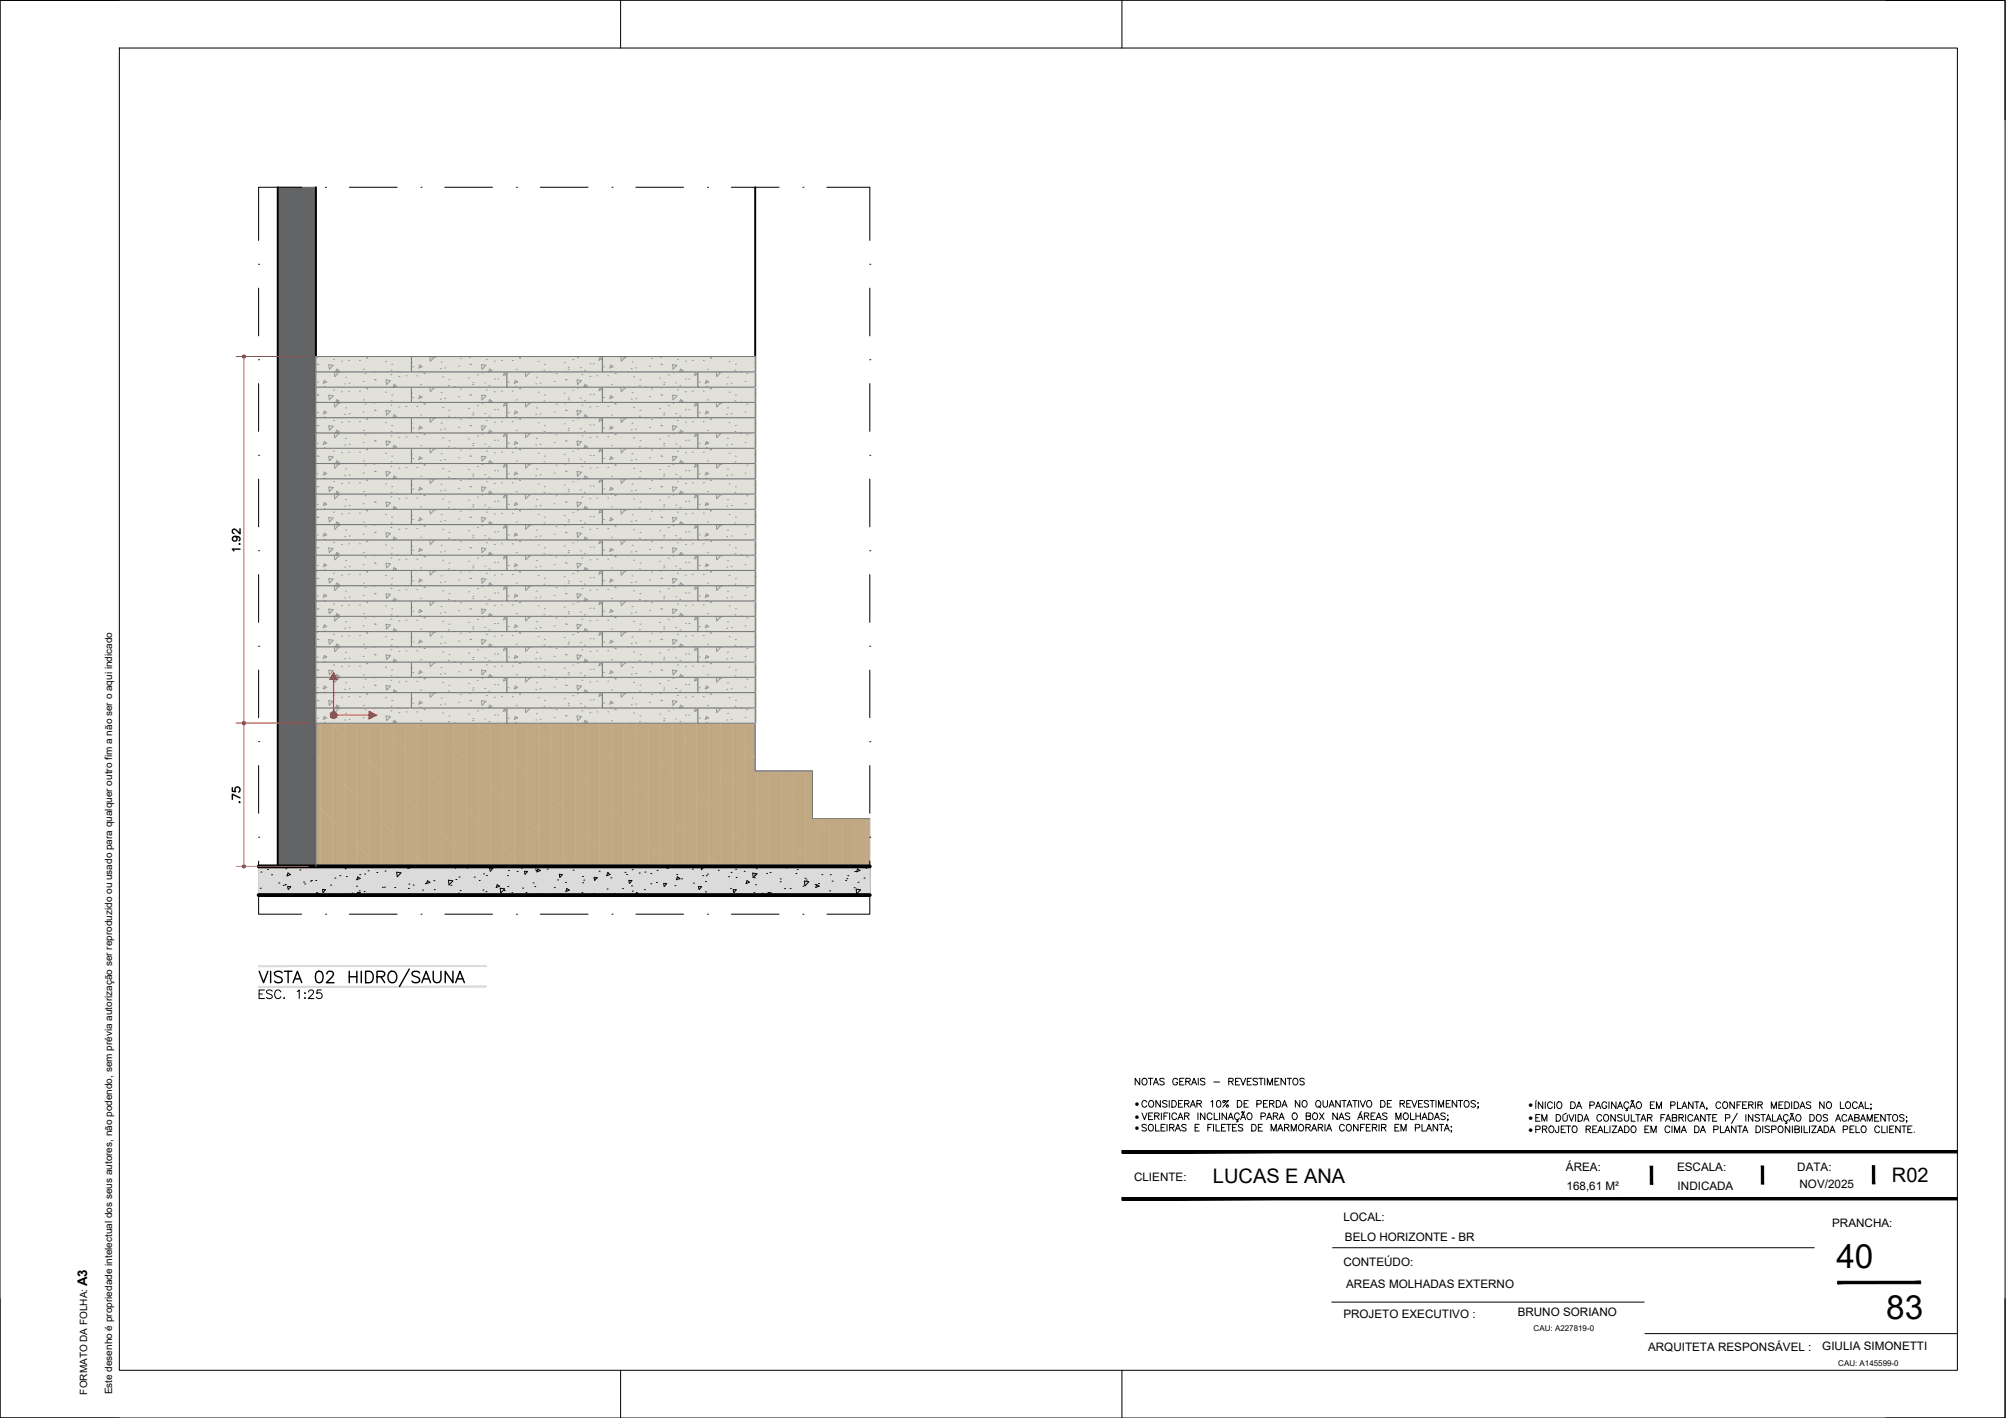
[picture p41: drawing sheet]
<svg xmlns="http://www.w3.org/2000/svg" width="420mm" height="297mm" viewBox="0 0 420 297" stroke-linecap="round" stroke-linejoin="round" font-family="sans-serif">
<defs><g id="words">
<g font-size="7">
<text x="384.6" y="265.6">40</text>
<text x="395.1" y="276.3">83</text>
</g>
<g font-size="4.9">
<text x="51.2" y="116.8" transform="rotate(-90 51.2 116.8)">1.92</text>
<text x="51.2" y="169.3" transform="rotate(-90 51.2 169.3)">.75</text>
</g>
<g font-size="4.2">
<text x="254.1" y="247.9">LUCAS E ANA</text>
<text x="396.3" y="247.7">R02</text>
</g>
<text font-size="2.8" x="18.3" y="269.4" transform="rotate(-90 18.3 269.4)">A3</text>
<g font-size="2.4">
<text x="328" y="245.3">ÁREA:</text>
<text x="351.3" y="245.3">ESCALA:</text>
<text x="376.4" y="245.3">DATA:</text>
<text x="237.5" y="247.3">CLIENTE:</text>
<text x="328.1" y="249.4">168,61 M²</text>
<text x="351.4" y="249.4">INDICADA</text>
<text x="376.9" y="248.9">NOV/2025</text>
<text x="281.4" y="255.9">LOCAL:</text>
<text x="383.8" y="257.1">PRANCHA:</text>
<text x="281.7" y="260">BELO HORIZONTE - BR</text>
<text x="281.4" y="265.1">CONTEÚDO:</text>
<text x="282" y="269.8">AREAS MOLHADAS EXTERNO</text>
<text x="317.9" y="275.7">BRUNO SORIANO</text>
<text x="281.4" y="276.1">PROJETO EXECUTIVO :</text>
<text x="345.2" y="283">ARQUITETA RESPONSÁVEL :</text>
<text x="381.7" y="282.9">GIULIA SIMONETTI</text>
</g>
<g font-size="2.1">
<text x="237.7" y="231.9">·</text>
<text x="320.2" y="232.2">·</text>
<text x="237.7" y="234.5">·</text>
<text x="237.7" y="236.9">·</text>
<text x="320.2" y="234.9">·</text>
<text x="320.2" y="237.3">·</text>
<text x="18.3" y="292.1" transform="rotate(-90 18.3 292.1)">FORMATO DA FOLHA:</text>
<text x="23.5" y="292.1" transform="rotate(-90 23.5 292.1)">Este desenho é propriedade intelectual dos seus autores, não podendo, sem prévia autorização ser reproduzido ou usado para qualquer outro fim a não ser o aqui indicado</text>
</g>
<g font-size="1.7">
<text x="321.2" y="278.9">CAU: A227819-0</text>
<text x="385" y="286.1">CAU: A145599-0</text>
</g>
</g></defs>
<!-- layer: 04-BLO_mobiliario -->
<path d="M58.2 39.2l8 142.3v-142.3zM58.2 39.2l8 142.3h-8z" fill="#636466" stroke="#636466" stroke-width=".21"/>
<!-- layer: 02-PRJ_parede -->
<path d="M58.2 39.2v142.3M66.2 39.2v142.3M158.2 39.2v112.3" fill="none" stroke="#000" stroke-width=".4"/>
<!-- layer: 04-BLO_mobiliario -->
<g fill="#c0a882" stroke="#c0a882" stroke-width=".21">
<path d="M66.2 151.5l92 10v-10zM66.2 151.5l92 10h-92z"/>
<path d="M66.2 161.5l104 10v-10zM66.2 161.5l104 10h-104z"/>
<path d="M66.2 171.5l116 10v-10zM66.2 171.5l116 10h-116z"/>
</g>
<g fill="none" stroke="#c7b08f" stroke-width=".21">
<path d="M66.2 158.2l1 1M67.2 151.5v30M69.7 151.5v30M69.7 151.6l2.5 2.6M72.2 151.5v30M74.8 151.5v30M77.3 151.5v30M77.3 159.2l2.6 2.6M79.9 151.5v30M82.4 151.5v30M82.4 154.2l2.5 2.5M84.9 151.5v30"/>
<path d="M87.5 151.5v30M89.9 151.5l.1 .1M90 151.5v30M92.6 151.5v30M95.1 151.5v30M95.1 156.7l2.5 2.5M97.6 151.5v30M100.2 151.5v30M100.2 151.6l2.5 2.6M102.7 151.5v30M105.3 151.5v30M107.8 151.5v30"/>
<path d="M107.8 159.2l2.5 2.6M110.3 151.5v30M112.9 151.5v30M112.9 154.2l2.5 2.5M115.4 151.5v30M118 151.5v30M120.4 151.5l.1 .1M120.5 151.5v30M123 151.5v30M125.6 151.5v30M125.6 156.7l2.5 2.5M128.1 151.5v30"/>
<path d="M130.7 151.5v30M130.7 151.6l2.5 2.6M133.2 151.5v30M135.7 151.5v30M138.3 151.5v30M138.3 159.2l2.5 2.6M140.8 151.5v30M143.4 151.5v30M143.4 154.2l2.5 2.5M145.9 151.5v30M148.4 151.5v30M150.9 151.5l.1 .1"/>
<path d="M151 151.5v30M153.5 151.5v30M156.1 151.5v30M156.1 156.7l2.1 2.1M67.2 169.4l2.5 2.5M72.2 164.3l2.6 2.6M74.8 177l2.5 2.6M79.9 171.9l2.5 2.6M84.9 166.9l2.6 2.5M87.5 179.6l1.9 1.9M90 161.8l2.6 2.5M92.6 174.5l2.5 2.5"/>
<path d="M97.6 169.4l2.6 2.5M102.7 164.3l2.6 2.6M105.3 177l2.5 2.6M110.3 171.9l2.6 2.6M115.4 166.9l2.6 2.5M118 179.6l1.9 1.9M120.5 161.8l2.5 2.5M123 174.5l2.6 2.5M128.1 169.4l2.6 2.5M133.2 164.3l2.5 2.6M135.7 177l2.6 2.6M140.8 171.9l2.6 2.6"/>
<path d="M145.9 166.9l2.5 2.5M148.4 179.6l2 1.9M151 161.8l2.5 2.5M153.5 174.5l2.6 2.5M158.6 161.5v20M158.6 169.4l2.5 2.5M161.1 161.5v20M163.7 161.5v20M163.7 164.3l2.5 2.6M166.2 161.5v20M166.2 177l2.6 2.6M168.8 161.5v20"/>
<path d="M171.3 171.5v10M171.3 171.9l2.5 2.6M173.8 171.5v10M176.4 171.5v10M178.9 171.5v10M178.9 179.6l2 1.9M181.5 171.5v10"/>
</g>
<!-- layer: 02-PRJ_tracejado -->
<g fill="none" stroke="#000" stroke-width=".21">
<path d="M63.2 39.2h-9v11.2M68.2 39.2h.1M73.2 39.2h10M88.2 39.2h.1M93.2 39.2h10M108.2 39.2h.1M113.2 39.2h10M128.2 39.2h.1M133.2 39.2h10M148.2 39.2h.1M153.2 39.2h10M168.2 39.2h.1"/>
<path d="M173.2 39.2h9v11.2M54.2 55.4h.1M182.2 55.4h.1M54.2 75.4h.1M54.2 60.4v10M182.2 75.4h.1M182.2 60.4v10M54.2 95.4h.1M54.2 80.4v10M182.2 95.4h.1M182.2 80.4v10M54.2 115.4h.1"/>
<path d="M54.2 100.4v10M182.2 115.4h.1M182.2 100.4v10M54.2 135.4h.1M54.2 120.4v10M182.2 135.4h.1M182.2 120.4v10M54.2 155.4h.1M54.2 140.4v10M182.2 155.4h.1M182.2 140.4v10M54.2 175.4h.1"/>
<path d="M54.2 160.4v10M182.2 175.4h.1M182.2 160.4v10M54.2 180.4v11.1h9M68.2 191.5h.1M73.2 191.5h10M88.2 191.5h.1M93.2 191.5h10M108.2 191.5h.1M113.2 191.5h10M128.2 191.5h.1M133.2 191.5h10"/>
<path d="M148.2 191.5h.1M153.2 191.5h10M168.2 191.5h.1M182.2 180.4v11.1h-9"/>
</g>
<!-- layer: 03-TRA_paredes -->
<path d="M54.2 181.5l128 6v-6zM54.2 181.5l128 6h-128z" fill="#dbdbdb" stroke="#dbdbdb" stroke-width=".21"/>
<g fill="none" stroke="#000" stroke-width=".21">
<path d="M54.5 186.1h.1M54.7 182.7h.1M56 182.1h.1M56.9 183.2h.1M58.4 185h.1M59.3 185.5h.1M59.7 185.3h.1M59.9 182h.1M60.2 185.7l.2 .6M60.3 185.7h.6l-.5 .6M60.3 182.9l.5 .3-.7 .3zM62.8 182.2h.1"/>
<path d="M63.6 184.8h.1M63.8 185.2h.1M65 184.6h.1M65.2 184.5h.1M66.1 184.5h.1M66.2 187.5l.2-.5 .5 .3-.5 .2M67.5 186.3l.1 .7M67.6 186.3l.6 .1-.5 .6M69.3 185.4h.1M70 187.3h.1M70.1 183.9h.1M71.2 183.4h.1"/>
<path d="M72.3 181.5l.1 .5 .4-.5M72.5 183.6h.1M73.7 187.1h.1M74.7 185.6h.1M74.8 187l.1 .5M74.9 187h.6l-.4 .5M75.2 186.6h.1M75.4 183.2h.1M75.4 184l-.7 .3M75.4 184l-.5-.3-.2 .6M76.3 186.8h.1M76.4 183.1h.1"/>
<path d="M77.1 182.4h.1M78.9 182.8h.1M80.1 185.9h.1M80.5 185.9h.1M80.6 182.5h.1M82.6 187.5h.1M82.7 185.9h.1M83.1 182.7l.9 .1-.8 .9zM85.4 181.9h.1M85.5 186.1h.1M85.6 185.2h.1M85.8 181.8h.1"/>
<path d="M86.5 185.4h.1M88.5 186.5h.1M89.1 185.1h.1M89.5 184.5l.5 .3-.7 .3zM90.9 184.5h.1M91 186.3h.1M93.9 184.4l.9 .1-.8 .9zM94.4 185.4h.1M95.3 181.5l.1 .4M95.5 184.2h.1M95.7 181.5l-.3 .4M96 187.1h.1"/>
<path d="M96.1 183.7h.1M96.4 186.5h.1M98 181.5l-.1 .3 .7-.2-.1-.1M99.2 187.4h.1M99.3 183.7h.1M100.4 184.4h.1M101.2 186.4h.1M101.3 183.1h.1M101.8 186.8h.1M101.9 183.4h.1M102.7 182.5l-.1-.6h.6l-.5 .6M103.8 181.6h.1"/>
<path d="M104.6 185.6l-.7 .3 .2-.6 .5 .4M104.8 186.1l.9 .1-.8 .8-.1-.9M105.6 186.5h.1M106.3 183.4h.1M106.4 185.7h.1M106.5 182.4h.1M107.2 187h.1M108.3 182.5h.1M109.2 181.8h.1M109.5 186h.1M109.9 182.5l.1 .6M109.9 182.5h.6l-.5 .6"/>
<path d="M110.2 187h.1M111.7 185h.1M111.8 181.6h.1M112 185.7h.1M112.1 182h.1M112.2 182.4h.1M112.6 187.2h.1M112.7 182l.5 .4-.7 .2zM114.6 182.1h.1M114.7 181.7h.1M116.1 185.9h.1M116.8 184.3h.1"/>
<path d="M117.1 183.1l.2 .7M117.2 183.1l.6 .1-.5 .6M118.1 187.5h.1M118.4 184.9h.1M118.7 186.1l.5 .4-.7 .2zM120 182.3h.1M121.9 187h.1M122 183.6h.1M122 184.9h.1M122.3 184.4h.1M124.4 183.8l.1 .6M124.5 187.2h.1"/>
<path d="M124.5 183.8h.6l-.5 .6M124.8 184h.1M125.5 182.5h.1M127.1 186.2h.1M127.3 182.8h.1M127.3 182.8l.5 .4-.7 .3zM128 183.9h.1M128.6 187.2h.1M130.4 186.1h.1M130.9 182.7h.1M131.2 183.2h.1M131.7 184.4l.7 .1-.5 .5z"/>
<path d="M132.3 185.6h.1M132.4 182.2h.1M132.4 186.7h.1M133.8 187.3l-.5 .2M133.8 187.3l-.5-.4-.2 .6M133.9 182.9h.1M134.2 181.6h.1M135 186.4h.1M135.1 182.7h.1M136.3 183h.1M136.3 185.1h.1M137.5 184.9h.1"/>
<path d="M137.6 182.3h.1M139 185.1h.6l-.5 .6zM139.6 181.8h.1M139.8 181.9h.1M141.4 185.5h.1M141.7 183.2h.1M141.9 183.7l.5 .3-.7 .3zM142.2 184.1h.1M142.6 187.5h.1M142.8 184.1h.1M144.1 181.5h.1M145 182.1h.1"/>
<path d="M145.2 185h.1M146.4 186.3l-.1-.6h.6l-.4 .6M146.8 181.5l.1 .7 .7-.7M147.2 183.4h.1M147.8 184.7h.1M147.8 186.8h.1M147.9 183.4h.1M148.2 183.1h.1M150.5 182.3h.1M152.6 183.6h.1M153 186.1h.1M153.1 182.7h.1"/>
<path d="M153.6 186.3l.1 .7M153.6 186.3l.6 .1-.5 .6M154.1 182.1h.1M154.2 183.8h.1M155.4 187.3h.1M155.9 182.5h.1M156.5 184.5l.5 .3-.7 .3zM157.6 182.9l1 .1-.8 .9zM157.9 187h.1M158 183.9h.1M158 183.3h.1M158.3 185.3h.1"/>
<path d="M158.4 182h.1M159.6 187.1h.1M160.6 183h.1M160.9 187l.1 .5M160.9 187h.6l-.4 .5M161.3 182.8h.1M163.4 184.7h.1M163.4 184.1h.1M164.3 186.1h.1M164.9 181.5l-.1 .3 .6-.3M165.5 186.1h.1M166.7 183h.1"/>
<path d="M167 182.1h.1M168.2 185.6h.1M168.5 187.4h.1M168.6 184h.1M168.9 184.3h.1M169.4 184.7l-.9-.1 .1 1 .8-.9M170.7 185.3h.1M170.8 181.6h.1M170.9 185.9l.7-.3-.5-.3-.2 .6M171.4 185.1h.1M172.1 183.2h.1M173.8 186.6h.1"/>
<path d="M173.9 183.2h.1M174.3 184.6h.1M177.1 184.5h.1M177.4 184.1h.1M177.6 183.4h.1M178.9 186h.1M179 182.6h.1M179.3 186.3l.9 .1-.7 .8zM179.7 184.8h.1M180.1 182.4l-.5-.4-.2 .6M180.1 182.3l-.7 .3M181 183.9h.1"/>
<path d="M181.4 181.5v.4M181.8 181.5l-.3 .4"/>
</g>
<!-- layer: 02-PRJ_estrutura -->
<path d="M54.2 187.5h128M54.2 181.5h128" fill="none" stroke="#000" stroke-width=".8"/>
<!-- layer: 04-BLO_mobiliario -->
<g fill="none" stroke="#767676" stroke-width=".21">
<path d="M66.2 77.9h40v3.2h-40zM66.2 74.7h20v3.2h-20zM86.2 74.7h40v3.2h-40zM106.2 77.9h40v3.2h-40zM126.2 74.7h32v3.2h-32zM146.2 77.9h12v3.2h-12zM66.2 97.1h40v3.2h-40zM66.2 93.9h20v3.2h-20zM66.2 90.7h40v3.2h-40zM66.2 87.5h20v3.2h-20zM66.2 84.3h40v3.2h-40zM66.2 81.1h20v3.2h-20z"/>
<path d="M86.2 93.9h40v3.2h-40zM86.2 87.5h40v3.2h-40zM86.2 81.1h40v3.2h-40zM106.2 97.1h40v3.2h-40zM106.2 90.7h40v3.2h-40zM106.2 84.3h40v3.2h-40zM126.2 93.9h32v3.2h-32zM126.2 87.5h32v3.2h-32zM126.2 81.1h32v3.2h-32zM146.2 97.1h12v3.2h-12zM146.2 90.7h12v3.2h-12zM146.2 84.3h12v3.2h-12z"/>
<path d="M66.2 119.5h20v3.2h-20zM66.2 116.3h40v3.2h-40zM66.2 113.1h20v3.2h-20zM66.2 109.9h40v3.2h-40zM66.2 106.7h20v3.2h-20zM66.2 103.5h40v3.2h-40zM66.2 100.3h20v3.2h-20zM86.2 119.5h40v3.2h-40zM86.2 113.1h40v3.2h-40zM86.2 106.7h40v3.2h-40zM86.2 100.3h40v3.2h-40zM106.2 116.3h40v3.2h-40z"/>
<path d="M106.2 109.9h40v3.2h-40zM106.2 103.5h40v3.2h-40zM126.2 119.5h32v3.2h-32zM126.2 113.1h32v3.2h-32zM126.2 106.7h32v3.2h-32zM126.2 100.3h32v3.2h-32zM146.2 116.3h12v3.2h-12zM146.2 109.9h12v3.2h-12zM146.2 103.5h12v3.2h-12zM66.2 138.7h20v3.2h-20zM66.2 135.5h40v3.2h-40zM66.2 132.3h20v3.2h-20z"/>
<path d="M66.2 129.1h40v3.2h-40zM66.2 125.9h20v3.2h-20zM66.2 122.7h40v3.2h-40zM86.2 138.7h40v3.2h-40zM86.2 132.3h40v3.2h-40zM86.2 125.9h40v3.2h-40zM106.2 135.5h40v3.2h-40zM106.2 129.1h40v3.2h-40zM106.2 122.7h40v3.2h-40zM126.2 138.7h32v3.2h-32zM126.2 132.3h32v3.2h-32zM126.2 125.9h32v3.2h-32z"/>
<path d="M146.2 135.5h12v3.2h-12zM146.2 129.1h12v3.2h-12zM146.2 122.7h12v3.2h-12zM66.2 148.3h40v3.2h-40zM66.2 145.1h20v3.2h-20zM66.2 141.9h40v3.2h-40zM86.2 145.1h40v3.2h-40zM106.2 148.3h40v3.2h-40zM106.2 141.9h40v3.2h-40zM126.2 145.1h32v3.2h-32zM146.2 148.3h12v3.2h-12zM146.2 141.9h12v3.2h-12z"/>
<path d="M182.2 171.5h-12v-10h-12v-10h-92v30"/>
</g>
<!-- layer: 03-TRA_paredes -->
<g fill="#e1e1da" stroke="#e1e1da" stroke-width=".21">
<path d="M66.2 148.3l40 3.2v-3.2zM66.2 148.3l40 3.2h-40z"/>
<path d="M106.2 148.3l40 3.2v-3.2zM106.2 148.3l40 3.2h-40z"/>
<path d="M146.2 148.3l12 3.2v-3.2zM146.2 148.3l12 3.2h-12z"/>
<path d="M86.2 145.1l40 3.2v-3.2zM86.2 145.1l40 3.2h-40z"/>
<path d="M126.2 145.1l32 3.2v-3.2zM126.2 145.1l32 3.2h-32z"/>
<path d="M66.2 145.1l20 3.2v-3.2zM66.2 145.1l20 3.2h-20z"/>
<path d="M66.2 141.9l40 3.2v-3.2zM66.2 141.9l40 3.2h-40z"/>
<path d="M106.2 141.9l40 3.2v-3.2zM106.2 141.9l40 3.2h-40z"/>
<path d="M146.2 141.9l12 3.2v-3.2zM146.2 141.9l12 3.2h-12z"/>
<path d="M86.2 138.7l40 3.2v-3.2zM86.2 138.7l40 3.2h-40z"/>
<path d="M126.2 138.7l32 3.2v-3.2zM126.2 138.7l32 3.2h-32z"/>
<path d="M66.2 138.7l20 3.2v-3.2zM66.2 138.7l20 3.2h-20z"/>
<path d="M66.2 135.5l40 3.2v-3.2zM66.2 135.5l40 3.2h-40z"/>
<path d="M106.2 135.5l40 3.2v-3.2zM106.2 135.5l40 3.2h-40z"/>
<path d="M146.2 135.5l12 3.2v-3.2zM146.2 135.5l12 3.2h-12z"/>
<path d="M86.2 132.3l40 3.2v-3.2zM86.2 132.3l40 3.2h-40z"/>
<path d="M126.2 132.3l32 3.2v-3.2zM126.2 132.3l32 3.2h-32z"/>
<path d="M66.2 132.3l20 3.2v-3.2zM66.2 132.3l20 3.2h-20z"/>
<path d="M66.2 129.1l40 3.2v-3.2zM66.2 129.1l40 3.2h-40z"/>
<path d="M106.2 129.1l40 3.2v-3.2zM106.2 129.1l40 3.2h-40z"/>
<path d="M146.2 129.1l12 3.2v-3.2zM146.2 129.1l12 3.2h-12z"/>
<path d="M86.2 125.9l40 3.2v-3.2zM86.2 125.9l40 3.2h-40z"/>
<path d="M126.2 125.9l32 3.2v-3.2zM126.2 125.9l32 3.2h-32z"/>
<path d="M66.2 125.9l20 3.2v-3.2zM66.2 125.9l20 3.2h-20z"/>
<path d="M66.2 122.7l40 3.2v-3.2zM66.2 122.7l40 3.2h-40z"/>
<path d="M106.2 122.7l40 3.2v-3.2zM106.2 122.7l40 3.2h-40z"/>
<path d="M146.2 122.7l12 3.2v-3.2zM146.2 122.7l12 3.2h-12z"/>
<path d="M86.2 119.5l40 3.2v-3.2zM86.2 119.5l40 3.2h-40z"/>
<path d="M126.2 119.5l32 3.2v-3.2zM126.2 119.5l32 3.2h-32z"/>
<path d="M66.2 119.5l20 3.2v-3.2zM66.2 119.5l20 3.2h-20z"/>
<path d="M66.2 116.3l40 3.2v-3.2zM66.2 116.3l40 3.2h-40z"/>
<path d="M106.2 116.3l40 3.2v-3.2zM106.2 116.3l40 3.2h-40z"/>
<path d="M146.2 116.3l12 3.2v-3.2zM146.2 116.3l12 3.2h-12z"/>
<path d="M86.2 113.1l40 3.2v-3.2zM86.2 113.1l40 3.2h-40z"/>
<path d="M126.2 113.1l32 3.2v-3.2zM126.2 113.1l32 3.2h-32z"/>
<path d="M66.2 113.1l20 3.2v-3.2zM66.2 113.1l20 3.2h-20z"/>
<path d="M66.2 109.9l40 3.2v-3.2zM66.2 109.9l40 3.2h-40z"/>
<path d="M106.2 109.9l40 3.2v-3.2zM106.2 109.9l40 3.2h-40z"/>
<path d="M146.2 109.9l12 3.2v-3.2zM146.2 109.9l12 3.2h-12z"/>
<path d="M86.2 106.7l40 3.2v-3.2zM86.2 106.7l40 3.2h-40z"/>
<path d="M126.2 106.7l32 3.2v-3.2zM126.2 106.7l32 3.2h-32z"/>
<path d="M66.2 106.7l20 3.2v-3.2zM66.2 106.7l20 3.2h-20z"/>
<path d="M66.2 103.5l40 3.2v-3.2zM66.2 103.5l40 3.2h-40z"/>
<path d="M106.2 103.5l40 3.2v-3.2zM106.2 103.5l40 3.2h-40z"/>
<path d="M146.2 103.5l12 3.2v-3.2zM146.2 103.5l12 3.2h-12z"/>
<path d="M86.2 100.3l40 3.2v-3.2zM86.2 100.3l40 3.2h-40z"/>
<path d="M126.2 100.3l32 3.2v-3.2zM126.2 100.3l32 3.2h-32z"/>
<path d="M66.2 100.3l20 3.2v-3.2zM66.2 100.3l20 3.2h-20z"/>
<path d="M66.2 97.1l40 3.2v-3.2zM66.2 97.1l40 3.2h-40z"/>
<path d="M106.2 97.1l40 3.2v-3.2zM106.2 97.1l40 3.2h-40z"/>
<path d="M146.2 97.1l12 3.2v-3.2zM146.2 97.1l12 3.2h-12z"/>
<path d="M86.2 93.9l40 3.2v-3.2zM86.2 93.9l40 3.2h-40z"/>
<path d="M126.2 93.9l32 3.2v-3.2zM126.2 93.9l32 3.2h-32z"/>
<path d="M66.2 93.9l20 3.2v-3.2zM66.2 93.9l20 3.2h-20z"/>
<path d="M66.2 90.7l40 3.2v-3.2zM66.2 90.7l40 3.2h-40z"/>
<path d="M106.2 90.7l40 3.2v-3.2zM106.2 90.7l40 3.2h-40z"/>
<path d="M146.2 90.7l12 3.2v-3.2zM146.2 90.7l12 3.2h-12z"/>
<path d="M86.2 87.5l40 3.2v-3.2zM86.2 87.5l40 3.2h-40z"/>
<path d="M126.2 87.5l32 3.2v-3.2zM126.2 87.5l32 3.2h-32z"/>
<path d="M66.2 87.5l20 3.2v-3.2zM66.2 87.5l20 3.2h-20z"/>
<path d="M66.2 84.3l40 3.2v-3.2zM66.2 84.3l40 3.2h-40z"/>
<path d="M106.2 84.3l40 3.2v-3.2zM106.2 84.3l40 3.2h-40z"/>
<path d="M146.2 84.3l12 3.2v-3.2zM146.2 84.3l12 3.2h-12z"/>
<path d="M86.2 81.1l40 3.2v-3.2zM86.2 81.1l40 3.2h-40z"/>
<path d="M126.2 81.1l32 3.2v-3.2zM126.2 81.1l32 3.2h-32z"/>
<path d="M66.2 81.1l20 3.2v-3.2zM66.2 81.1l20 3.2h-20z"/>
<path d="M66.2 77.9l40 3.2v-3.2zM66.2 77.9l40 3.2h-40z"/>
<path d="M106.2 77.9l40 3.2v-3.2zM106.2 77.9l40 3.2h-40z"/>
<path d="M146.2 77.9l12 3.2v-3.2zM146.2 77.9l12 3.2h-12z"/>
<path d="M86.2 74.7l40 3.2v-3.2zM86.2 74.7l40 3.2h-40z"/>
<path d="M126.2 74.7l32 3.2v-3.2zM126.2 74.7l32 3.2h-32z"/>
<path d="M66.2 74.7l20 3.2v-3.2zM66.2 74.7l20 3.2h-20z"/>
</g>
<g fill="none" stroke="#939598" stroke-width=".21">
<path d="M66.3 74.8h.1M66.4 76.3h.1M66.6 76.4h.1M68.9 76.4l.9 .1-.8 .9zM69.9 75.3h.1M70.3 77.9l.2-.6 .5 .3-.6 .3M70.9 78l-.8 .9M70.9 78l-.9-.1 .1 1M71 78h.1M71.5 75.7h.1M72.4 79h.1M73 75.5h.1"/>
<path d="M75.3 75.5h.1M76.1 79.9h.1M76.1 77.4h.1M76.5 78.3h.1M76.8 74.9h.1M76.9 75h.1M78.3 78h.1M78.4 79.5h.1M78.6 79.6h.1M79.4 74.7h.1M80.7 75.7h.1M81.9 78.5h.1"/>
<path d="M81.9 77.6h.1M82 76.3h.1M83.1 77.9h.1M83.5 78.9h.1M85 78.7h.1M86.1 76h.1M86.5 76.9h.1M87.3 78.7h.1M87.9 76.5l.5 .3-.7 .3zM87.9 77.8h.1M88.8 78.2h.1M88.9 78.2h.1"/>
<path d="M90 74.7l.9 .2-.8 .8zM91 74.8h.1M91.4 77.9h.1M92.2 77.2h.1M92.4 75.8h.1M92.7 78.9h.1M93.1 77.1h.1M94 79.6h.1M96.1 76.7h.1M96.5 75.1h.1M98.1 79.2h.1M98.3 74.8h.1"/>
<path d="M98.4 76.3h.1M98.6 76.4h.1M100 78.5h.1M101 77.4l-.1-1 .9 .1-.8 .9M101 77.9v.2M101.2 77.9l-.2 .2M101.9 75.3h.1M102.3 77.9l.2-.6 .5 .3-.6 .3M103.5 75.7h.1M103.6 79.4h.1M104.3 79.4h.1M105 75.5h.1"/>
<path d="M105.7 78l.5 .4-.7 .3zM107.3 75.5h.1M108.1 77.4h.1M108.8 74.9h.1M108.9 75h.1M110.9 78l-.9-.1 .1 1 .8-.9M111 78h.1M111.4 74.7h.1M112.4 79h.1M112.7 75.7h.1M113.9 77.6h.1M114 76.3h.1"/>
<path d="M115.1 77.9h.1M116.1 79.9h.1M116.5 78.3h.1M118.2 76h.1M118.3 78h.1M118.4 79.5h.1M118.6 79.6h.1M119 77.4h.1M119 76.9h.1M120 75.3h.1M121 74.7v.2M121.2 74.7l-.1 .2"/>
<path d="M121.5 77h.1M121.9 78.5h.1M122.4 77.6h.1M123.5 78.9h.1M123.6 76.2h.1M124.3 76.2h.1M125 78.7h.1M125.7 74.8l.5 .4-.7 .2zM126.4 76.9h.1M127.3 78.7h.1M127.9 76.5l.5 .3-.7 .3zM127.9 77.8h.1"/>
<path d="M128.8 78.2h.1M128.9 78.2h.1M130.9 74.8l-.9-.1 .1 1 .8-.8M131 74.8h.1M131.4 77.9h.1M132.2 77.2h.1M132.4 75.8h.1M132.7 78.9h.1M133.1 77.1h.1M134 79.6h.1M136.1 76.7h.1M136.5 75.1h.1"/>
<path d="M138.2 79.2h.1M138.3 74.8h.1M138.4 76.3h.1M138.6 76.4h.1M140 78.5h.1M140.9 76.4l.9 .1-.8 .9zM141 77.9v.2M141.2 77.9l-.1 .2M141.9 75.3h.1M142.3 77.9l.2-.6 .5 .3-.6 .3M143.6 75.7h.1M143.6 79.4h.1"/>
<path d="M144.3 79.4h.1M145 75.5h.1M145.7 78l.5 .4-.7 .3zM147.3 75.5h.1M148.1 77.4h.1M148.8 74.9h.1M148.9 75h.1M150.9 78l-.9-.1 .1 1 .8-.9M151 78h.1M151.4 74.7h.1M152.4 79h.1M152.7 75.7h.1"/>
<path d="M153.9 77.6h.1M154 76.3h.1M155.2 77.9h.1M156.1 79.9h.1M156.4 78.3h.1M158.1 76h.1M66.3 94h.1M66.3 87.6h.1M66.3 81.2h.1M66.4 95.5h.1M66.4 89.1h.1M66.4 82.7h.1"/>
<path d="M66.5 99.3h.1M66.5 92.9h.1M66.5 86.5h.1M66.5 80.1h.1M66.6 95.6h.1M66.6 89.2h.1M66.6 82.8h.1M67.7 93.1l.2-.6 .5 .3-.7 .3M67.7 86.7l.2-.6 .5 .3-.7 .3M67.7 99.5l.7-.3-.5-.3-.2 .6M67.9 93.8h.1M67.9 87.4h.1"/>
<path d="M67.9 81h.1M68.4 80l-.7 .3M68.4 80l-.5-.3-.2 .6M68.9 95.6l.9 .1-.8 .8-.1-.9M68.9 89.2l.9 .1-.8 .9zM68.9 82.8l.9 .1-.8 .9zM69.9 94.5h.1M69.9 88.1h.1M69.9 81.7h.1M70 97.1l.9 .1-.8 .9M70 97.1l.1 1M70.1 91.7l-.1-1 .9 .2-.8 .8"/>
<path d="M70.1 85.3l-.1-1 .9 .1-.8 .9M70.3 97.1l.2-.6 .5 .3-.6 .3M70.3 90.7l.2-.6 .5 .4-.6 .2M70.3 84.3l.2-.6 .5 .3-.6 .3M71 97.2h.1M71 90.8h.1M71 84.4h.1M71.5 94.9h.1M71.5 88.5h.1M71.5 82.1h.1M72.2 99.6h.1M72.2 93.2h.1"/>
<path d="M72.2 86.8h.1M72.2 80.4h.1M72.4 98.2h.1M72.4 91.8h.1M72.4 85.4h.1M73 94.7h.1M73 88.3h.1M73 81.9h.1M73.1 99.5h.1M73.1 93.1h.1M73.1 86.7h.1M73.1 80.3h.1"/>
<path d="M75.3 94.7h.1M75.3 88.3h.1M75.3 81.9h.1M76.1 99.1h.1M76.1 92.7h.1M76.1 86.3h.1M76.1 96.6h.1M76.1 90.2h.1M76.1 83.8h.1M76.5 97.5h.1M76.5 91.1h.1M76.5 84.7h.1"/>
<path d="M76.8 94.2h.1M76.8 87.7h.1M76.8 81.4h.1M76.9 94.2h.1M76.9 87.8h.1M76.9 81.4h.1M78.3 97.2h.1M78.3 90.8h.1M78.3 84.4h.1M78.4 98.7h.1M78.4 92.3h.1M78.4 85.9h.1"/>
<path d="M78.6 98.8h.1M78.6 92.4h.1M78.6 86h.1M79.4 93.9h.1M79.4 87.5h.1M79.4 81.1h.1M80.7 94.9h.1M80.7 88.5h.1M80.7 82.2h.1M80.9 98.8l.1 1M80.9 98.8l.9 .1M80.9 92.4l.9 .1-.8 .9"/>
<path d="M80.9 92.4l.1 1M81 87l-.1-1 .9 .1-.8 .9M81 80.5l-.1-.9 .9 .1-.8 .8M81.8 98.9l-.8 .9M81.9 97.7h.1M81.9 91.3h.1M81.9 84.9h.1M81.9 96.8h.1M81.9 90.4h.1M81.9 84h.1M82 95.6h.1M82 89.1h.1"/>
<path d="M82 82.7h.1M82.3 93.9l.2-.6 .5 .3-.6 .3M82.3 87.5l.2-.6 .5 .3-.6 .3M82.3 81.1l.2-.6 .5 .3-.6 .3M83.1 97.1h.1M83.1 90.7h.1M83.1 84.3h.1M83.5 98.1h.1M83.5 91.7h.1M83.5 85.3h.1M85 97.9h.1M85 91.5h.1"/>
<path d="M85 85.1h.1M86.1 95.2h.1M86.1 88.8h.1M86.1 82.4h.1M86.5 96.1h.1M86.5 89.6h.1M86.5 83.3h.1M87.3 97.9h.1M87.3 91.5h.1M87.3 85.1h.1M87.7 83.5l.7-.3-.5-.3-.2 .6M87.9 97h.1"/>
<path d="M87.9 89.3l.5 .3-.7 .3zM87.9 90.6h.1M87.9 84.2h.1M87.9 95.7l.5 .3-.7 .3zM88.1 99.8h.1M88.1 93.4h.1M88.1 87h.1M88.1 80.6h.1M88.8 97.4h.1M88.8 90.9h.1M88.8 84.5h.1M88.9 97.4h.1"/>
<path d="M88.9 91h.1M88.9 84.6h.1M90 93.9l.9 .2-.8 .8zM90 87.5l.9 .2-.8 .8zM90 81.1l.9 .1-.8 .9zM91 94h.1M91 87.6h.1M91 81.2h.1M91.4 97.1h.1M91.4 90.7h.1M91.4 84.3h.1M92.2 96.4h.1"/>
<path d="M92.2 90h.1M92.2 83.6h.1M92.4 95h.1M92.4 88.6h.1M92.4 82.2h.1M92.7 98.2h.1M92.7 91.7h.1M92.7 85.4h.1M93.1 96.3h.1M93.1 89.9h.1M93.1 83.5h.1M93.9 100h.1"/>
<path d="M93.9 93.6h.1M93.9 87.2h.1M93.9 80.8h.1M94 98.7h.1M94 92.3h.1M94 85.9h.1M95.1 93.9h.1M95.1 87.4h.1M95.1 81.1h.1M96.1 95.9h.1M96.1 89.5h.1M96.1 83.1h.1"/>
<path d="M96.5 94.3h.1M96.5 87.9h.1M96.5 81.5h.1M98.1 98.4h.1M98.1 92h.1M98.1 85.6h.1M98.3 94h.1M98.3 87.6h.1M98.3 81.2h.1M98.4 95.5h.1M98.4 89.1h.1M98.4 82.7h.1"/>
<path d="M98.6 95.6h.1M98.6 89.2h.1M98.6 82.8h.1M99 99.7h.1M99 93.4h.1M99 86.9h.1M99 80.5h.1M99.1 99.3h.1M99.1 92.9h.1M99.1 86.5h.1M99.1 80.1h.1M100 97.7h.1"/>
<path d="M100 91.3h.1M100 84.9h.1M100.9 95.6l.9 .1-.8 .8M100.9 95.6l.1 .9M101 97.1v.2M101 90.7v.2M101 90.2l-.1-1 .9 .1-.8 .9M101 84.3v.2M101 83.8l-.1-1 .9 .1-.8 .9M101.2 97.1l-.2 .2M101.2 90.7l-.2 .2M101.2 84.3l-.2 .2"/>
<path d="M101.5 99.4h.1M101.5 93h.1M101.5 86.6h.1M101.5 80.2h.1M101.9 94.5h.1M101.9 88.1h.1M101.9 81.7h.1M102.3 97.1l.2-.6 .5 .3-.6 .3M102.3 90.7l.2-.6 .5 .3-.6 .3M102.3 84.3l.2-.6 .5 .3-.6 .3M102.4 100h.1M102.4 93.6h.1"/>
<path d="M102.4 87.2h.1M102.4 80.8h.1M103.5 94.9h.1M103.5 88.5h.1M103.5 82.1h.1M103.6 98.6h.1M103.6 92.2h.1M103.6 85.8h.1M104.3 98.6h.1M104.3 92.2h.1M104.3 85.8h.1M105 94.7h.1"/>
<path d="M105 88.3h.1M105 81.9h.1M105.5 97.8l.7-.2-.5-.4-.2 .7M105.7 90.8l.5 .4-.7 .2zM105.7 84.4l.5 .4-.7 .3zM106.5 99.3h.1M106.5 92.9h.1M106.5 86.5h.1M106.5 80.1h.1M107.3 94.7h.1M107.3 88.3h.1M107.3 81.9h.1"/>
<path d="M107.9 92.5l.5 .3-.7 .3zM107.9 93.8h.1M107.9 86.1l.5 .3-.7 .3zM107.9 87.4h.1M107.9 81h.1M107.9 98.9l.5 .3-.7 .3zM108.1 96.6h.1M108.1 90.2h.1M108.1 83.8h.1M108.4 80l-.7 .3M108.4 80l-.5-.3-.2 .6M108.8 94.2h.1"/>
<path d="M108.8 87.7h.1M108.8 81.4h.1M108.9 94.2h.1M108.9 87.8h.1M108.9 81.4h.1M110 97.1l.1 1 .8-.9M110 97.1l.9 .1M110.9 90.8l-.9-.1 .1 1 .8-.8M110.9 84.4l-.9-.1 .1 1 .8-.9M111 97.2h.1M111 90.8h.1M111 84.4h.1"/>
<path d="M111.4 93.9h.1M111.4 87.5h.1M111.4 81.1h.1M112.2 99.6h.1M112.2 93.2h.1M112.2 86.8h.1M112.2 80.4h.1M112.4 98.2h.1M112.4 91.8h.1M112.4 85.4h.1M112.7 94.9h.1M112.7 88.5h.1"/>
<path d="M112.7 82.2h.1M113.1 99.5h.1M113.1 93.1h.1M113.1 86.7h.1M113.1 80.3h.1M113.9 96.8h.1M113.9 90.4h.1M113.9 84h.1M114 95.6h.1M114 89.1h.1M114 82.7h.1M115.1 97.1h.1"/>
<path d="M115.1 90.7h.1M115.1 84.3h.1M116.1 99.1h.1M116.1 92.7h.1M116.1 86.3h.1M116.5 97.5h.1M116.5 91.1h.1M116.5 84.7h.1M118.2 95.2h.1M118.2 88.8h.1M118.2 82.4h.1M118.3 97.2h.1"/>
<path d="M118.3 90.8h.1M118.3 84.4h.1M118.4 98.7h.1M118.4 92.3h.1M118.4 85.9h.1M118.6 98.8h.1M118.6 92.4h.1M118.6 86h.1M119 96.5h.1M119 90.2h.1M119 83.7h.1M119 96.1h.1"/>
<path d="M119 89.7h.1M119 83.3h.1M120 94.5h.1M120 88.1h.1M120 81.7h.1M120.9 98.8l.1 1M120.9 98.8l.9 .1M120.9 92.4l.9 .1-.8 .9M120.9 92.4l.1 1M121 93.9v.2M121 87.5v.2M121 87l-.1-1 .9 .1-.8 .9"/>
<path d="M121 80.5l-.1-.9 .9 .1-.8 .8M121 81.1v.2M121.2 93.9l-.1 .2M121.2 87.5l-.1 .2M121.2 81.1l-.1 .2M121.5 96.2h.1M121.5 89.8h.1M121.5 83.4h.1M121.8 98.9l-.8 .9M121.9 97.7h.1M121.9 91.3h.1M121.9 84.9h.1"/>
<path d="M122.3 93.9l.2-.6 .5 .3-.6 .3M122.3 87.5l.2-.6 .5 .3-.6 .3M122.3 81.1l.2-.6 .5 .3-.6 .3M122.4 96.8h.1M122.4 90.3h.1M122.4 84h.1M123.5 98.1h.1M123.5 91.7h.1M123.5 85.3h.1M123.6 95.4h.1M123.6 89h.1M123.6 82.6h.1"/>
<path d="M124.3 95.4h.1M124.3 89h.1M124.3 82.6h.1M125 97.9h.1M125 91.5h.1M125 85.1h.1M125.7 87.6l.5 .4-.7 .3zM125.7 81.2l.5 .4-.7 .3zM126.2 94.4l-.5-.3-.2 .6M126.2 94.4l-.7 .2M126.4 96.1h.1M126.4 89.6h.1"/>
<path d="M126.4 83.3h.1M127.3 97.9h.1M127.3 91.5h.1M127.3 85.1h.1M127.7 83.5l.7-.3-.5-.3-.2 .6M127.9 97h.1M127.9 89.3l.5 .3-.7 .3zM127.9 90.6h.1M127.9 84.2h.1M127.9 95.7l.5 .3-.7 .3zM128.1 99.8h.1M128.1 93.4h.1"/>
<path d="M128.1 87h.1M128.1 80.6h.1M128.8 97.4h.1M128.8 90.9h.1M128.8 84.5h.1M128.9 97.4h.1M128.9 91h.1M128.9 84.6h.1M130.9 94l-.9-.1 .1 1 .8-.8M130.9 87.6l-.9-.1 .1 1 .8-.8M130.9 81.2l-.9-.1 .1 1 .8-.9M131 94h.1"/>
<path d="M131 87.6h.1M131 81.2h.1M131.4 97.1h.1M131.4 90.7h.1M131.4 84.3h.1M132.2 96.4h.1M132.2 90h.1M132.2 83.6h.1M132.4 95h.1M132.4 88.6h.1M132.4 82.2h.1M132.7 98.2h.1"/>
<path d="M132.7 91.7h.1M132.7 85.4h.1M133.1 96.3h.1M133.1 89.9h.1M133.1 83.5h.1M133.9 100h.1M133.9 93.6h.1M133.9 87.2h.1M133.9 80.8h.1M134 98.7h.1M134 92.3h.1M134 85.9h.1"/>
<path d="M135.1 93.9h.1M135.1 87.4h.1M135.1 81.1h.1M136.1 95.9h.1M136.1 89.5h.1M136.1 83.1h.1M136.5 94.3h.1M136.5 87.9h.1M136.5 81.5h.1M138.2 98.4h.1M138.2 92h.1M138.2 85.6h.1"/>
<path d="M138.3 94h.1M138.3 87.6h.1M138.3 81.2h.1M138.4 95.5h.1M138.4 89.1h.1M138.4 82.7h.1M138.6 95.6h.1M138.6 89.2h.1M138.6 82.8h.1M139 99.7h.1M139 93.4h.1M139 86.9h.1"/>
<path d="M139 80.5h.1M139 99.3h.1M139 92.9h.1M139 86.5h.1M139 80.1h.1M140 97.7h.1M140 91.3h.1M140 84.9h.1M140.9 95.6l.9 .1-.8 .8-.1-.9M140.9 89.2l.9 .1-.8 .9zM140.9 82.8l.9 .1-.8 .9zM141 97.1v.2"/>
<path d="M141 90.7v.2M141 84.3v.2M141.2 97.1l-.1 .2M141.2 90.7l-.1 .2M141.2 84.3l-.1 .2M141.5 99.4h.1M141.5 93h.1M141.5 86.6h.1M141.5 80.2h.1M141.9 94.5h.1M141.9 88.1h.1M141.9 81.7h.1"/>
<path d="M142.3 97.1l.2-.6 .5 .3-.6 .3M142.3 90.7l.2-.6 .5 .4-.6 .2M142.3 84.3l.2-.6 .5 .3-.6 .3M142.4 100h.1M142.4 93.6h.1M142.4 87.2h.1M142.4 80.8h.1M143.6 94.9h.1M143.6 88.5h.1M143.6 82.1h.1M143.6 98.6h.1M143.6 92.2h.1"/>
<path d="M143.6 85.8h.1M144.3 98.6h.1M144.3 92.2h.1M144.3 85.8h.1M145 94.7h.1M145 88.3h.1M145 81.9h.1M145.5 97.8l.7-.2-.5-.4-.2 .7M145.7 90.8l.5 .4-.7 .2zM145.7 84.4l.5 .4-.7 .3zM146.5 99.3h.1M146.5 92.9h.1"/>
<path d="M146.5 86.5h.1M146.5 80.1h.1M147.3 94.7h.1M147.3 88.3h.1M147.3 81.9h.1M147.9 98.9l.5 .3-.7 .3zM147.9 92.5l.5 .3-.7 .3zM147.9 93.8h.1M147.9 86.1l.5 .3-.7 .3zM147.9 87.4h.1M147.9 81h.1M148.1 96.6h.1"/>
<path d="M148.1 90.2h.1M148.1 83.8h.1M148.4 80l-.5-.3-.2 .6M148.4 80l-.7 .3M148.8 94.2h.1M148.8 87.7h.1M148.8 81.4h.1M148.9 94.2h.1M148.9 87.8h.1M148.9 81.4h.1M150 97.1l.9 .1-.8 .9-.1-1M150 90.7l.9 .2-.8 .8z"/>
<path d="M150 84.3l.9 .1-.8 .9zM151 97.2h.1M151 90.8h.1M151 84.4h.1M151.4 93.9h.1M151.4 87.5h.1M151.4 81.1h.1M152.2 99.6h.1M152.2 93.2h.1M152.2 86.8h.1M152.2 80.4h.1M152.4 98.2h.1"/>
<path d="M152.4 91.8h.1M152.4 85.4h.1M152.7 94.9h.1M152.7 88.5h.1M152.7 82.2h.1M153.1 99.5h.1M153.1 93.1h.1M153.1 86.7h.1M153.1 80.3h.1M153.9 96.8h.1M153.9 90.4h.1M153.9 84h.1"/>
<path d="M154 95.6h.1M154 89.1h.1M154 82.7h.1M155.2 97.1h.1M155.2 90.7h.1M155.2 84.3h.1M156.1 99.1h.1M156.1 92.7h.1M156.1 86.3h.1M156.4 97.5h.1M156.4 91.1h.1M156.4 84.7h.1"/>
<path d="M158.1 95.2h.1M158.1 88.8h.1M158.1 82.4h.1M66.3 119.6h.1M66.3 113.2h.1M66.3 106.8h.1M66.3 100.4h.1M66.4 114.7h.1M66.4 108.3h.1M66.4 101.9h.1M66.5 118.5h.1M66.5 112.1h.1"/>
<path d="M66.5 105.6h.1M66.6 114.8h.1M66.6 108.4h.1M66.6 102h.1M67.7 112.3l.2-.6 .5 .3-.7 .3M67.7 105.9l.2-.6 .5 .3-.7 .3M67.7 118.7l.7-.3-.5-.3-.2 .6M67.9 119.4h.1M67.9 113h.1M67.9 106.6h.1M67.9 100.2h.1M68.9 108.4l.9 .1-.8 .9z"/>
<path d="M69 115.7l.8-.8-.9-.1 .1 1M69.8 102.1l-.9-.1 .1 1 .8-.9M69.9 113.7h.1M69.9 107.3h.1M69.9 100.9h.1M70 103.5l.9 .1-.8 .9M70 103.5l.1 1M70.1 117.3l-.1-1 .9 .1-.8 .9M70.3 116.3l.2-.6 .5 .3-.6 .3M70.3 109.9l.2-.6 .5 .4-.6 .2M70.3 103.5l.2-.6 .5 .3-.6 .3M70.9 110.1l-.8 .8"/>
<path d="M70.9 110l-.9-.1 .1 1M71 116.4h.1M71 110h.1M71 103.6h.1M71.5 114.1h.1M71.5 107.7h.1M71.5 101.3h.1M72.2 118.8h.1M72.2 112.4h.1M72.2 106h.1M72.4 117.4h.1M72.4 111h.1"/>
<path d="M72.4 104.6h.1M73 113.9h.1M73 107.5h.1M73 101.1h.1M73.1 118.7h.1M73.1 112.3h.1M73.1 105.9h.1M75.3 113.9h.1M75.3 107.5h.1M75.3 101.1h.1M76.1 118.3h.1M76.1 111.9h.1"/>
<path d="M76.1 105.5h.1M76.1 115.8h.1M76.1 109.4h.1M76.1 103h.1M76.5 116.7h.1M76.5 110.3h.1M76.5 103.9h.1M76.8 119.7h.1M76.8 113.4h.1M76.8 106.9h.1M76.8 100.5h.1M76.9 119.8h.1"/>
<path d="M76.9 113.4h.1M76.9 107h.1M76.9 100.6h.1M78.3 116.4h.1M78.3 110h.1M78.3 103.6h.1M78.4 117.9h.1M78.4 111.5h.1M78.4 105.1h.1M78.6 118h.1M78.6 111.6h.1M78.6 105.2h.1"/>
<path d="M79.4 119.5h.1M79.4 113.1h.1M79.4 106.7h.1M79.4 100.3h.1M80.7 114.2h.1M80.7 107.7h.1M80.7 101.4h.1M81 119l-.1-1 .9 .1-.8 .9M81 112.6l-.1-1 .9 .1-.8 .9M81.8 105.3l-.8 .9M81.8 105.3l-.9-.1 .1 1M81.9 116.9h.1"/>
<path d="M81.9 110.5h.1M81.9 104.1h.1M81.9 116h.1M81.9 109.6h.1M81.9 103.2h.1M82 114.8h.1M82 108.3h.1M82 101.9h.1M82.3 119.5l.2-.6 .5 .3-.6 .3M82.3 113.1l.2-.6 .5 .3-.6 .3M82.3 106.7l.2-.6 .5 .3-.6 .3M82.3 100.3l.2-.6 .5 .3-.6 .3"/>
<path d="M83.1 116.3h.1M83.1 109.9h.1M83.1 103.4h.1M83.5 117.3h.1M83.5 110.9h.1M83.5 104.5h.1M85 117.1h.1M85 110.7h.1M85 104.3h.1M86.1 114.4h.1M86.1 108h.1M86.1 101.6h.1"/>
<path d="M86.5 115.3h.1M86.5 108.8h.1M86.5 102.5h.1M87.3 117.1h.1M87.3 110.7h.1M87.3 104.3h.1M87.9 116.2h.1M87.9 108.5l.5 .3-.7 .3zM87.9 109.8h.1M87.9 102.1l.5 .3-.7 .3zM87.9 103.4h.1M88.1 119h.1"/>
<path d="M88.1 112.6h.1M88.1 106.2h.1M88.4 115.2l-.7 .3 .2-.6 .5 .3M88.8 116.6h.1M88.8 110.2h.1M88.8 103.7h.1M88.9 116.6h.1M88.9 110.2h.1M88.9 103.8h.1M90 119.5l.9 .1-.8 .9zM90 106.7l.1 1 .8-.8M90 106.7l.9 .1"/>
<path d="M90 100.3l.9 .1-.8 .9-.1-1M90.9 113.2l-.9-.1 .1 1 .8-.9M91 119.6h.1M91 113.2h.1M91 106.8h.1M91 100.4h.1M91.4 116.3h.1M91.4 109.9h.1M91.4 103.5h.1M92.2 115.6h.1M92.2 109.2h.1M92.2 102.8h.1"/>
<path d="M92.4 114.2h.1M92.4 107.8h.1M92.4 101.4h.1M92.7 117.4h.1M92.7 110.9h.1M92.7 104.5h.1M93.1 115.5h.1M93.1 109.1h.1M93.1 102.7h.1M93.9 119.2h.1M93.9 112.8h.1M93.9 106.4h.1"/>
<path d="M94 117.9h.1M94 111.5h.1M94 105.1h.1M95.1 119.5h.1M95.1 113.1h.1M95.1 106.7h.1M95.1 100.3h.1M96.1 115.1h.1M96.1 108.7h.1M96.1 102.3h.1M96.5 119.9h.1M96.5 113.5h.1"/>
<path d="M96.5 107.1h.1M96.5 100.7h.1M98.1 117.6h.1M98.1 111.2h.1M98.1 104.8h.1M98.3 119.6h.1M98.3 113.2h.1M98.3 106.8h.1M98.3 100.4h.1M98.4 114.7h.1M98.4 108.3h.1M98.4 101.9h.1"/>
<path d="M98.6 114.8h.1M98.6 108.4h.1M98.6 102h.1M99 118.9h.1M99 112.6h.1M99 106.2h.1M99.1 118.5h.1M99.1 112.1h.1M99.1 105.7h.1M100 116.9h.1M100 110.5h.1M100 104.1h.1"/>
<path d="M101 116.3v.2M101 109.9v.2M101 109.4l-.1-1 .9 .1-.8 .9M101 103.5v.2M101 115.7l.8-.8-.9-.1 .1 1M101.2 116.3l-.2 .2M101.2 109.9l-.2 .2M101.2 103.5l-.2 .2M101.5 118.6h.1M101.5 112.2h.1M101.5 105.8h.1M101.8 102.1l-.8 .9"/>
<path d="M101.8 102.1l-.9-.1 .1 1M101.9 113.7h.1M101.9 107.3h.1M101.9 100.9h.1M102.3 116.3l.2-.6 .5 .3-.6 .3M102.3 109.9l.2-.6 .5 .3-.6 .3M102.3 103.5l.2-.6 .5 .3-.6 .3M102.4 119.2h.1M102.4 112.8h.1M102.4 106.3h.1M103.5 114.1h.1M103.5 107.7h.1"/>
<path d="M103.5 101.3h.1M103.6 117.8h.1M103.6 111.4h.1M103.6 105h.1M104.3 117.8h.1M104.3 111.4h.1M104.3 105h.1M105 113.9h.1M105 107.5h.1M105 101.1h.1M105.7 116.4l.5 .4-.7 .3zM105.7 110l.5 .4-.7 .2z"/>
<path d="M105.7 103.6l.5 .4-.7 .3zM106.5 118.5h.1M106.5 112.1h.1M106.5 105.6h.1M107.3 113.9h.1M107.3 107.5h.1M107.3 101.1h.1M107.9 118.1l.5 .3-.7 .3zM107.9 119.4h.1M107.9 111.7l.5 .3-.7 .3zM107.9 113h.1M107.9 105.3l.5 .3-.7 .3z"/>
<path d="M107.9 106.6h.1M107.9 100.2h.1M108.1 115.8h.1M108.1 109.4h.1M108.1 103h.1M108.8 119.7h.1M108.8 113.4h.1M108.8 106.9h.1M108.8 100.5h.1M108.9 119.8h.1M108.9 113.4h.1M108.9 107h.1"/>
<path d="M108.9 100.6h.1M110 103.5l.1 1 .8-.9M110 103.5l.9 .1M110.9 116.4l-.9-.1 .1 1 .8-.9M110.9 110l-.9-.1 .1 1 .8-.8M111 116.4h.1M111 110h.1M111 103.6h.1M111.4 119.5h.1M111.4 113.1h.1M111.4 106.7h.1M111.4 100.3h.1"/>
<path d="M112.2 118.8h.1M112.2 112.4h.1M112.2 106h.1M112.4 117.4h.1M112.4 111h.1M112.4 104.6h.1M112.7 114.2h.1M112.7 107.7h.1M112.7 101.4h.1M113.1 118.7h.1M113.1 112.3h.1M113.1 105.9h.1"/>
<path d="M113.9 116h.1M113.9 109.6h.1M113.9 103.2h.1M114 114.8h.1M114 108.3h.1M114 101.9h.1M115.1 116.3h.1M115.1 109.9h.1M115.1 103.4h.1M116.1 118.3h.1M116.1 111.9h.1M116.1 105.5h.1"/>
<path d="M116.5 116.7h.1M116.5 110.3h.1M116.5 103.9h.1M118.2 114.4h.1M118.2 108h.1M118.2 101.6h.1M118.3 116.4h.1M118.3 110h.1M118.3 103.6h.1M118.4 117.9h.1M118.4 111.5h.1M118.4 105.1h.1"/>
<path d="M118.6 118h.1M118.6 111.6h.1M118.6 105.2h.1M119 115.7h.1M119 109.4h.1M119 102.9h.1M119 115.3h.1M119 108.9h.1M119 102.5h.1M120 113.7h.1M120 107.3h.1M120 100.9h.1"/>
<path d="M121 119.5v.2M121 119l-.1-1 .9 .1-.8 .9M121 112.6l-.1-1 .9 .1-.8 .9M121 113.1v.2M121 106.7v.2M121 100.3v.2M121.2 119.5l-.1 .2M121.2 113.1l-.1 .2M121.2 106.7l-.1 .2M121.2 100.3l-.1 .2M121.5 115.4h.1M121.5 109h.1"/>
<path d="M121.5 102.6h.1M121.8 105.3l-.8 .9M121.8 105.3l-.9-.1 .1 1M121.9 116.9h.1M121.9 110.5h.1M121.9 104.1h.1M122.3 119.5l.2-.6 .5 .3-.6 .3M122.3 113.1l.2-.6 .5 .3-.6 .3M122.3 106.7l.2-.6 .5 .3-.6 .3M122.3 100.3l.2-.6 .5 .3-.6 .3M122.4 116h.1M122.4 109.6h.1"/>
<path d="M122.4 103.2h.1M123.5 117.3h.1M123.5 110.9h.1M123.5 104.5h.1M123.6 114.6h.1M123.6 108.2h.1M123.6 101.8h.1M124.3 114.6h.1M124.3 108.2h.1M124.3 101.8h.1M125 117.1h.1M125 110.7h.1"/>
<path d="M125 104.3h.1M125.7 119.6l.5 .4-.7 .3zM125.7 113.2l.5 .4-.7 .3zM125.7 106.8l.5 .4-.7 .2zM125.7 100.4l.5 .4-.7 .3zM126.4 115.3h.1M126.4 108.8h.1M126.4 102.5h.1M127.3 117.1h.1M127.3 110.7h.1M127.3 104.3h.1M127.9 116.2h.1"/>
<path d="M127.9 108.5l.5 .3-.7 .3zM127.9 109.8h.1M127.9 102.1l.5 .3-.7 .3zM127.9 103.4h.1M128.1 119h.1M128.1 112.6h.1M128.1 106.2h.1M128.4 115.2l-.7 .3 .2-.6 .5 .3M128.8 116.6h.1M128.8 110.2h.1M128.8 103.7h.1M128.9 116.6h.1"/>
<path d="M128.9 110.2h.1M128.9 103.8h.1M130 106.7l.1 1 .8-.8M130 106.7l.9 .1M130 100.3l.1 1 .8-.9M130 100.3l.9 .1M130.9 119.6l-.9-.1 .1 1 .8-.9M130.9 113.2l-.9-.1 .1 1 .8-.9M131 119.6h.1M131 113.2h.1M131 106.8h.1M131 100.4h.1"/>
<path d="M131.4 116.3h.1M131.4 109.9h.1M131.4 103.5h.1M132.2 115.6h.1M132.2 109.2h.1M132.2 102.8h.1M132.4 114.2h.1M132.4 107.8h.1M132.4 101.4h.1M132.7 117.4h.1M132.7 110.9h.1M132.7 104.5h.1"/>
<path d="M133.1 115.5h.1M133.1 109.1h.1M133.1 102.7h.1M133.9 119.2h.1M133.9 112.8h.1M133.9 106.4h.1M134 117.9h.1M134 111.5h.1M134 105.1h.1M135.1 119.5h.1M135.1 113.1h.1M135.1 106.7h.1"/>
<path d="M135.1 100.3h.1M136.1 115.1h.1M136.1 108.7h.1M136.1 102.3h.1M136.5 119.9h.1M136.5 113.5h.1M136.5 107.1h.1M136.5 100.7h.1M138.2 117.6h.1M138.2 111.2h.1M138.2 104.8h.1M138.3 119.6h.1"/>
<path d="M138.3 113.2h.1M138.3 106.8h.1M138.3 100.4h.1M138.4 114.7h.1M138.4 108.3h.1M138.4 101.9h.1M138.6 114.8h.1M138.6 108.4h.1M138.6 102h.1M139 118.9h.1M139 112.6h.1M139 106.2h.1"/>
<path d="M139 118.5h.1M139 112.1h.1M139 105.7h.1M140 116.9h.1M140 110.5h.1M140 104.1h.1M140.9 108.4l.9 .1-.8 .9zM141 116.3v.2M141 115.7l.8-.8-.9-.1 .1 1M141 109.9v.2M141 103.5v.2M141.2 116.3l-.1 .2"/>
<path d="M141.2 109.9l-.1 .2M141.2 103.5l-.1 .2M141.5 118.6h.1M141.5 112.2h.1M141.5 105.8h.1M141.8 102.1l-.9-.1 .1 1 .8-.9M141.9 113.7h.1M141.9 107.3h.1M141.9 100.9h.1M142.3 116.3l.2-.6 .5 .3-.6 .3M142.3 109.9l.2-.6 .5 .4-.6 .2M142.3 103.5l.2-.6 .5 .3-.6 .3"/>
<path d="M142.4 119.2h.1M142.4 112.8h.1M142.4 106.3h.1M143.6 114.1h.1M143.6 107.7h.1M143.6 101.3h.1M143.6 117.8h.1M143.6 111.4h.1M143.6 105h.1M144.3 117.8h.1M144.3 111.4h.1M144.3 105h.1"/>
<path d="M145 113.9h.1M145 107.5h.1M145 101.1h.1M145.7 116.4l.5 .4-.7 .3zM145.7 110l.5 .4-.7 .2zM145.7 103.6l.5 .4-.7 .3zM146.5 118.5h.1M146.5 112.1h.1M146.5 105.6h.1M147.3 113.9h.1M147.3 107.5h.1M147.3 101.1h.1"/>
<path d="M147.9 118.1l.5 .3-.7 .3zM147.9 119.4h.1M147.9 111.7l.5 .3-.7 .3zM147.9 113h.1M147.9 105.3l.5 .3-.7 .3zM147.9 106.6h.1M147.9 100.2h.1M148.1 115.8h.1M148.1 109.4h.1M148.1 103h.1M148.8 119.7h.1M148.8 113.4h.1"/>
<path d="M148.8 106.9h.1M148.8 100.5h.1M148.9 119.8h.1M148.9 113.4h.1M148.9 107h.1M148.9 100.6h.1M150 116.3l.9 .1-.8 .9zM150 103.5l.9 .1-.8 .9-.1-1M150.9 110l-.9-.1 .1 1 .8-.8M151 116.4h.1M151 110h.1M151 103.6h.1"/>
<path d="M151.4 119.5h.1M151.4 113.1h.1M151.4 106.7h.1M151.4 100.3h.1M152.2 118.8h.1M152.2 112.4h.1M152.2 106h.1M152.4 117.4h.1M152.4 111h.1M152.4 104.6h.1M152.7 114.2h.1M152.7 107.7h.1"/>
<path d="M152.7 101.4h.1M153.1 118.7h.1M153.1 112.3h.1M153.1 105.9h.1M153.9 116h.1M153.9 109.6h.1M153.9 103.2h.1M154 114.8h.1M154 108.3h.1M154 101.9h.1M155.2 116.3h.1M155.2 109.9h.1"/>
<path d="M155.2 103.4h.1M156.1 118.3h.1M156.1 111.9h.1M156.1 105.5h.1M156.4 116.7h.1M156.4 110.3h.1M156.4 103.9h.1M158.1 114.4h.1M158.1 108h.1M158.1 101.6h.1M66.3 138.8h.1M66.3 132.4h.1"/>
<path d="M66.3 126h.1M66.4 133.9h.1M66.4 127.5h.1M66.4 121.1h.1M66.5 137.7h.1M66.5 131.3h.1M66.5 124.8h.1M66.6 134h.1M66.6 127.6h.1M66.6 121.2h.1M67.7 137.9l.2-.6 .5 .3-.7 .3M67.7 125.1l.2-.6 .5 .3-.7 .3"/>
<path d="M67.7 131.5l.2-.6 .5 .3-.7 .3M67.9 138.6h.1M67.9 132.2h.1M67.9 125.8h.1M68.9 127.6l.9 .1-.8 .9-.1-1M68.9 121.2l.9 .1-.8 .9zM69.8 134.1l-.9-.1 .1 1 .8-.9M69.9 139.3h.1M69.9 132.9h.1M69.9 126.5h.1M69.9 120.1h.1M70.1 136.5l-.1-1 .9 .1-.8 .9"/>
<path d="M70.1 130.1l-.1-1 .9 .2-.8 .8M70.1 123.7l-.1-1 .9 .2-.8 .8M70.3 135.5l.2-.6 .5 .3-.6 .3M70.3 129.1l.2-.6 .5 .3-.6 .3M70.3 122.7l.2-.6 .5 .3-.6 .3M71 135.6h.1M71 129.2h.1M71 122.8h.1M71.5 139.7h.1M71.5 133.3h.1M71.5 126.9h.1M71.5 120.5h.1"/>
<path d="M72.2 138h.1M72.2 131.6h.1M72.2 125.2h.1M72.4 136.6h.1M72.4 130.2h.1M72.4 123.8h.1M73 139.5h.1M73 133.1h.1M73 126.7h.1M73 120.3h.1M73.1 137.9h.1M73.1 131.5h.1"/>
<path d="M73.1 125.1h.1M75.3 139.5h.1M75.3 133.1h.1M75.3 126.7h.1M75.3 120.3h.1M76.1 137.5h.1M76.1 131.1h.1M76.1 124.7h.1M76.1 135h.1M76.1 128.6h.1M76.1 122.2h.1M76.5 135.9h.1"/>
<path d="M76.5 129.5h.1M76.5 123.1h.1M76.8 138.9h.1M76.8 132.6h.1M76.8 126.1h.1M76.9 139h.1M76.9 132.6h.1M76.9 126.2h.1M78.3 135.6h.1M78.3 129.2h.1M78.3 122.8h.1M78.4 137.1h.1"/>
<path d="M78.4 130.7h.1M78.4 124.3h.1M78.6 137.2h.1M78.6 130.8h.1M78.6 124.4h.1M79.4 138.7h.1M79.4 132.3h.1M79.4 125.9h.1M80.7 139.7h.1M80.7 133.4h.1M80.7 126.9h.1M80.7 120.6h.1"/>
<path d="M80.9 130.8l.9 .1-.8 .8M80.9 130.8l.1 .9M81 125.4l-.1-1 .9 .1-.8 .9M81.8 137.3l-.8 .9M81.8 137.3l-.9-.1 .1 1M81.9 136.1h.1M81.9 129.7h.1M81.9 123.3h.1M81.9 135.2h.1M81.9 128.8h.1M81.9 122.4h.1M82 133.9h.1"/>
<path d="M82 127.5h.1M82 121.1h.1M82.3 138.7l.2-.6 .5 .3-.6 .3M82.3 132.3l.2-.6 .5 .3-.6 .3M83 125.6l-.6 .3M83 125.7l-.5-.4-.2 .6M83.1 135.5h.1M83.1 129.1h.1M83.1 122.6h.1M83.5 136.5h.1M83.5 130.1h.1M83.5 123.7h.1"/>
<path d="M85 136.3h.1M85 129.9h.1M85 123.5h.1M86.1 140h.1M86.1 133.6h.1M86.1 127.2h.1M86.1 120.8h.1M86.5 134.5h.1M86.5 128.1h.1M86.5 121.7h.1M87.3 136.3h.1M87.3 129.9h.1"/>
<path d="M87.3 123.5h.1M87.7 134.7l.7-.3-.5-.3-.2 .6M87.9 135.4h.1M87.9 127.7l.5 .3-.7 .3zM87.9 129h.1M87.9 121.3l.5 .3-.7 .3zM87.9 122.6h.1M88.1 138.2h.1M88.1 131.8h.1M88.1 125.4h.1M88.8 135.7h.1M88.8 129.4h.1"/>
<path d="M88.8 122.9h.1M88.9 135.8h.1M88.9 129.4h.1M88.9 123h.1M90 132.3l.9 .1-.8 .9zM90 125.9l.9 .2-.8 .8zM90.9 138.9l-.8 .8M90.9 138.8l-.9-.1 .1 1M91 138.8h.1M91 132.4h.1M91 126h.1M91.4 135.5h.1"/>
<path d="M91.4 129.1h.1M91.4 122.7h.1M92.2 134.8h.1M92.2 128.4h.1M92.2 122h.1M92.4 139.8h.1M92.4 133.4h.1M92.4 127h.1M92.4 120.6h.1M92.7 136.6h.1M92.7 130.1h.1M92.7 123.7h.1"/>
<path d="M93.1 134.7h.1M93.1 128.3h.1M93.1 121.9h.1M93.9 138.4h.1M93.9 132h.1M93.9 125.6h.1M94 137.1h.1M94 130.8h.1M94 124.3h.1M95.1 138.6h.1M95.1 132.3h.1M95.1 125.9h.1"/>
<path d="M96.1 134.3h.1M96.1 127.9h.1M96.1 121.5h.1M96.5 139.1h.1M96.5 132.7h.1M96.5 126.3h.1M98.1 136.8h.1M98.1 130.4h.1M98.1 124h.1M98.3 138.8h.1M98.3 132.4h.1M98.3 126h.1"/>
<path d="M98.4 133.9h.1M98.4 127.5h.1M98.4 121.1h.1M98.6 134h.1M98.6 127.6h.1M98.6 121.2h.1M99 138.1h.1M99 131.7h.1M99 125.4h.1M99.1 137.7h.1M99.1 131.3h.1M99.1 124.9h.1"/>
<path d="M100 136.1h.1M100 129.7h.1M100 123.3h.1M100.9 127.6l.9 .1-.8 .9M100.9 127.6l.1 1M101 135.5v.2M101 129.1v.2M101 122.7v.2M101 122.2l-.1-1 .9 .1-.8 .9M101.2 135.5l-.2 .2M101.2 129.1l-.2 .2M101.2 122.7l-.2 .2"/>
<path d="M101.5 137.8h.1M101.5 131.4h.1M101.5 125h.1M101.8 134.1l-.8 .9M101.8 134.1l-.9-.1 .1 1M101.9 139.3h.1M101.9 132.9h.1M101.9 126.5h.1M101.9 120.1h.1M102.3 135.5l.2-.6 .5 .3-.6 .3M102.3 129.1l.2-.6 .5 .3-.6 .3M102.3 122.7l.2-.6 .5 .3-.6 .3"/>
<path d="M102.4 138.4h.1M102.4 132h.1M102.4 125.6h.1M103.5 139.7h.1M103.5 133.3h.1M103.5 126.9h.1M103.5 120.5h.1M103.6 137h.1M103.6 130.6h.1M103.6 124.2h.1M104.3 137h.1M104.3 130.6h.1"/>
<path d="M104.3 124.2h.1M105 139.5h.1M105 133.1h.1M105 126.7h.1M105 120.3h.1M105.7 135.6l.5 .4-.7 .3zM105.7 122.8l.5 .4-.7 .3zM106.2 129.6l-.7 .3 .2-.6 .5 .3M106.5 137.7h.1M106.5 131.3h.1M106.5 124.8h.1M107.3 139.5h.1"/>
<path d="M107.3 133.1h.1M107.3 126.7h.1M107.3 120.3h.1M107.9 137.3l.5 .3-.7 .3zM107.9 138.6h.1M107.9 132.2h.1M107.9 124.5l.5 .3-.7 .3zM107.9 125.8h.1M107.9 130.9l.5 .3-.7 .3zM108.1 135h.1M108.1 128.6h.1M108.1 122.2h.1"/>
<path d="M108.8 138.9h.1M108.8 132.6h.1M108.8 126.1h.1M108.9 139h.1M108.9 132.6h.1M108.9 126.2h.1M110.9 135.6l-.9-.1 .1 1 .8-.9M110.9 129.2l-.9-.1 .1 1 .8-.8M110.9 122.8l-.9-.1 .1 1 .8-.8M111 135.6h.1M111 129.2h.1M111 122.8h.1"/>
<path d="M111.4 138.7h.1M111.4 132.3h.1M111.4 125.9h.1M112.2 138h.1M112.2 131.6h.1M112.2 125.2h.1M112.4 136.6h.1M112.4 130.2h.1M112.4 123.8h.1M112.7 139.7h.1M112.7 133.4h.1M112.7 126.9h.1"/>
<path d="M112.7 120.6h.1M113.1 137.9h.1M113.1 131.5h.1M113.1 125.1h.1M113.9 135.2h.1M113.9 128.8h.1M113.9 122.4h.1M114 133.9h.1M114 127.5h.1M114 121.1h.1M115.1 135.5h.1M115.1 129.1h.1"/>
<path d="M115.1 122.6h.1M116.1 137.5h.1M116.1 131.1h.1M116.1 124.7h.1M116.5 135.9h.1M116.5 129.5h.1M116.5 123.1h.1M118.2 140h.1M118.2 133.6h.1M118.2 127.2h.1M118.2 120.8h.1M118.3 135.6h.1"/>
<path d="M118.3 129.2h.1M118.3 122.8h.1M118.4 137.1h.1M118.4 130.7h.1M118.4 124.3h.1M118.6 137.2h.1M118.6 130.8h.1M118.6 124.4h.1M119 134.9h.1M119 128.6h.1M119 122.2h.1M119 134.5h.1"/>
<path d="M119 128.1h.1M119 121.7h.1M120 139.3h.1M120 132.9h.1M120 126.5h.1M120 120.1h.1M120.9 130.8l.9 .1-.8 .8M120.9 130.8l.1 .9M121 138.7v.2M121 132.3v.2M121 125.9v.2M121 125.4l-.1-1 .9 .1-.8 .9"/>
<path d="M121.2 138.7l-.1 .2M121.2 132.3l-.1 .2M121.2 125.9l-.1 .2M121.5 134.6h.1M121.5 128.2h.1M121.5 121.8h.1M121.8 137.3l-.8 .9M121.8 137.3l-.9-.1 .1 1M121.9 136.1h.1M121.9 129.7h.1M121.9 123.3h.1M122.3 138.7l.2-.6 .5 .3-.6 .3"/>
<path d="M122.3 132.3l.2-.6 .5 .3-.6 .3M122.4 135.2h.1M122.4 128.8h.1M122.4 122.4h.1M123 125.6l-.6 .3M123 125.7l-.5-.4-.2 .6M123.5 136.5h.1M123.5 130.1h.1M123.5 123.7h.1M123.6 133.8h.1M123.6 127.4h.1M123.6 121h.1"/>
<path d="M124.3 133.8h.1M124.3 127.4h.1M124.3 121h.1M125 136.3h.1M125 129.9h.1M125 123.5h.1M125.7 138.8l.5 .4-.7 .3zM125.7 132.4l.5 .4-.7 .3zM125.7 126l.5 .4-.7 .2zM126.4 134.5h.1M126.4 128.1h.1M126.4 121.7h.1"/>
<path d="M127.3 136.3h.1M127.3 129.9h.1M127.3 123.5h.1M127.7 134.7l.7-.3-.5-.3-.2 .6M127.9 135.4h.1M127.9 127.7l.5 .3-.7 .3zM127.9 129h.1M127.9 121.3l.5 .3-.7 .3zM127.9 122.6h.1M128.1 138.2h.1M128.1 131.8h.1M128.1 125.4h.1"/>
<path d="M128.8 135.7h.1M128.8 129.4h.1M128.8 122.9h.1M128.9 135.8h.1M128.9 129.4h.1M128.9 123h.1M130.9 138.8l-.9-.1 .1 1M130.9 132.4l-.9-.1 .1 1 .8-.9M130.9 126l-.9-.1 .1 1 .8-.8M130.9 138.9l-.8 .8M131 138.8h.1M131 132.4h.1"/>
<path d="M131 126h.1M131.4 135.5h.1M131.4 129.1h.1M131.4 122.7h.1M132.2 134.8h.1M132.2 128.4h.1M132.2 122h.1M132.4 139.8h.1M132.4 133.4h.1M132.4 127h.1M132.4 120.6h.1M132.7 136.6h.1"/>
<path d="M132.7 130.1h.1M132.7 123.7h.1M133.1 134.7h.1M133.1 128.3h.1M133.1 121.9h.1M133.9 138.4h.1M133.9 132h.1M133.9 125.6h.1M134 137.1h.1M134 130.8h.1M134 124.3h.1M135.1 138.6h.1"/>
<path d="M135.1 132.3h.1M135.1 125.9h.1M136.1 134.3h.1M136.1 127.9h.1M136.1 121.5h.1M136.5 139.1h.1M136.5 132.7h.1M136.5 126.3h.1M138.2 136.8h.1M138.2 130.4h.1M138.2 124h.1M138.3 138.8h.1"/>
<path d="M138.3 132.4h.1M138.3 126h.1M138.4 133.9h.1M138.4 127.5h.1M138.4 121.1h.1M138.6 134h.1M138.6 127.6h.1M138.6 121.2h.1M139 138.1h.1M139 131.7h.1M139 125.4h.1M139 137.7h.1"/>
<path d="M139 131.3h.1M139 124.9h.1M140 136.1h.1M140 129.7h.1M140 123.3h.1M140.9 121.2l.9 .1-.8 .9zM140.9 127.6l.9 .1-.8 .9-.1-1M141 135.5v.2M141 129.1v.2M141 122.7v.2M141.2 135.5l-.1 .2M141.2 129.1l-.1 .2"/>
<path d="M141.2 122.7l-.1 .2M141.5 137.8h.1M141.5 131.4h.1M141.5 125h.1M141.8 134.1l-.9-.1 .1 1 .8-.9M141.9 139.3h.1M141.9 132.9h.1M141.9 126.5h.1M141.9 120.1h.1M142.3 135.5l.2-.6 .5 .3-.6 .3M142.3 129.1l.2-.6 .5 .3-.6 .3M142.3 122.7l.2-.6 .5 .3-.6 .3"/>
<path d="M142.4 138.4h.1M142.4 132h.1M142.4 125.6h.1M143.6 139.7h.1M143.6 133.3h.1M143.6 126.9h.1M143.6 120.5h.1M143.6 137h.1M143.6 130.6h.1M143.6 124.2h.1M144.3 137h.1M144.3 130.6h.1"/>
<path d="M144.3 124.2h.1M145 139.5h.1M145 133.1h.1M145 126.7h.1M145 120.3h.1M145.7 135.6l.5 .4-.7 .3zM145.7 122.8l.5 .4-.7 .3zM146.2 129.6l-.7 .3 .2-.6 .5 .3M146.5 137.7h.1M146.5 131.3h.1M146.5 124.8h.1M147.3 139.5h.1"/>
<path d="M147.3 133.1h.1M147.3 126.7h.1M147.3 120.3h.1M147.9 137.3l.5 .3-.7 .3zM147.9 138.6h.1M147.9 130.9l.5 .3-.7 .3zM147.9 132.2h.1M147.9 124.5l.5 .3-.7 .3zM147.9 125.8h.1M148.1 135h.1M148.1 128.6h.1M148.1 122.2h.1"/>
<path d="M148.8 138.9h.1M148.8 132.6h.1M148.8 126.1h.1M148.9 139h.1M148.9 132.6h.1M148.9 126.2h.1M150 135.5l.9 .1-.8 .9zM150 129.1l.9 .2-.8 .8zM150 122.7l.9 .2-.8 .8zM151 135.6h.1M151 129.2h.1M151 122.8h.1"/>
<path d="M151.4 138.7h.1M151.4 132.3h.1M151.4 125.9h.1M152.2 138h.1M152.2 131.6h.1M152.2 125.2h.1M152.4 136.6h.1M152.4 130.2h.1M152.4 123.8h.1M152.7 139.7h.1M152.7 133.4h.1M152.7 126.9h.1"/>
<path d="M152.7 120.6h.1M153.1 137.9h.1M153.1 131.5h.1M153.1 125.1h.1M153.9 135.2h.1M153.9 128.8h.1M153.9 122.4h.1M154 133.9h.1M154 127.5h.1M154 121.1h.1M155.2 135.5h.1M155.2 129.1h.1"/>
<path d="M155.2 122.6h.1M156.1 137.5h.1M156.1 131.1h.1M156.1 124.7h.1M156.4 135.9h.1M156.4 129.5h.1M156.4 123.1h.1M158.1 140h.1M158.1 133.6h.1M158.1 127.2h.1M158.1 120.8h.1M66.3 145.2h.1"/>
<path d="M66.4 146.7h.1M66.4 140.3h.1M66.5 150.5h.1M66.5 144.1h.1M66.6 146.8h.1M66.6 140.4h.1M67.7 144.3l.2-.6 .5 .3-.7 .3M67.7 150.7l.7-.3-.5-.3-.2 .6M67.9 151.4h.1M67.9 145h.1M68.9 146.8l.9 .1-.8 .9zM69.8 140.5l-.9-.1 .1 1 .8-.9"/>
<path d="M69.9 145.7h.1M70 148.3l.9 .1-.8 .9M70 148.3l.1 1M70.1 142.9l-.1-1 .9 .2-.8 .8M70.3 148.3l.2-.6 .5 .3-.6 .3M70.3 141.9l.2-.6 .5 .4-.6 .2M71 148.4h.1M71 142h.1M71.5 146.1h.1M72.2 150.8h.1M72.2 144.4h.1M72.4 149.4h.1"/>
<path d="M72.4 143h.1M73 145.9h.1M73.1 150.7h.1M73.1 144.3h.1M75.3 145.9h.1M76.1 150.3h.1M76.1 143.9h.1M76.1 147.8h.1M76.1 141.4h.1M76.5 148.7h.1M76.5 142.3h.1M76.8 145.4h.1"/>
<path d="M76.9 145.4h.1M78.3 148.4h.1M78.3 142h.1M78.4 149.9h.1M78.4 143.5h.1M78.6 150h.1M78.6 143.6h.1M79.4 145.1h.1M80.7 146.1h.1M80.9 150l.9 .1-.8 .9M80.9 150l.1 1M81 144.6l-.1-1 .9 .1-.8 .9"/>
<path d="M81.9 148.9h.1M81.9 142.5h.1M81.9 148h.1M81.9 141.6h.1M82 146.7h.1M82 140.3h.1M82.3 151.5l.2-.6 .5 .3-.6 .3M82.3 145.1l.2-.6 .5 .3-.6 .3M83.1 148.3h.1M83.1 141.9h.1M83.5 149.3h.1M83.5 142.9h.1"/>
<path d="M85 149.1h.1M85 142.7h.1M86.1 146.4h.1M86.5 147.3h.1M86.5 140.9h.1M87.3 149.1h.1M87.3 142.7h.1M87.9 148.2h.1M87.9 140.5l.5 .3-.7 .3zM87.9 141.8h.1M87.9 146.9l.5 .3-.7 .3zM88.1 151h.1"/>
<path d="M88.1 144.6h.1M88.8 148.6h.1M88.8 142.1h.1M88.9 148.6h.1M88.9 142.2h.1M90 145.1l.9 .2-.8 .8zM91 145.2h.1M91.4 148.3h.1M91.4 141.9h.1M92.2 147.6h.1M92.2 141.2h.1M92.4 146.2h.1"/>
<path d="M92.7 149.4h.1M92.7 142.9h.1M93.1 147.5h.1M93.1 141.1h.1M93.9 151.2h.1M93.9 144.8h.1M94 150h.1M94 143.5h.1M95.1 151.5h.1M95.1 145.1h.1M96.1 147.1h.1M96.1 140.7h.1"/>
<path d="M96.5 145.5h.1M98.1 149.6h.1M98.1 143.2h.1M98.3 145.2h.1M98.4 146.7h.1M98.4 140.3h.1M98.6 146.8h.1M98.6 140.4h.1M99 150.9h.1M99 144.6h.1M99.1 150.5h.1M99.1 144.1h.1"/>
<path d="M100 148.9h.1M100 142.5h.1M101 148.3v.2M101 147.8l-.1-1 .9 .1-.8 .9M101 141.9v.2M101.2 148.3l-.2 .2M101.2 141.9l-.2 .2M101.5 150.6h.1M101.5 144.2h.1M101.8 140.5l-.8 .9M101.8 140.5l-.9-.1 .1 1M101.9 145.7h.1"/>
<path d="M102.3 148.3l.2-.6 .5 .3-.6 .3M102.3 141.9l.2-.6 .5 .3-.6 .3M102.4 151.2h.1M102.4 144.8h.1M103.5 146.1h.1M103.6 149.8h.1M103.6 143.4h.1M104.3 149.8h.1M104.3 143.4h.1M105 145.9h.1M105.5 149l.7-.2-.5-.4-.2 .7M105.7 142l.5 .4-.7 .2z"/>
<path d="M106.5 150.5h.1M106.5 144.1h.1M107.3 145.9h.1M107.9 151.4h.1M107.9 143.7l.5 .3-.7 .3zM107.9 145h.1M107.9 150.1l.5 .3-.7 .3zM108.1 147.8h.1M108.1 141.4h.1M108.8 145.4h.1M108.9 145.4h.1M110 148.3l.1 1 .8-.9"/>
<path d="M110 148.3l.9 .1M110.9 142l-.9-.1 .1 1 .8-.8M111 148.4h.1M111 142h.1M111.4 145.1h.1M112.2 150.8h.1M112.2 144.4h.1M112.4 149.4h.1M112.4 143h.1M112.7 146.1h.1M113.1 150.7h.1M113.1 144.3h.1"/>
<path d="M113.9 148h.1M113.9 141.6h.1M114 146.7h.1M114 140.3h.1M115.1 148.3h.1M115.1 141.9h.1M116.1 150.3h.1M116.1 143.9h.1M116.5 148.7h.1M116.5 142.3h.1M118.2 146.4h.1M118.3 148.4h.1"/>
<path d="M118.3 142h.1M118.4 149.9h.1M118.4 143.5h.1M118.6 150h.1M118.6 143.6h.1M119 147.8h.1M119 141.4h.1M119 147.3h.1M119 140.9h.1M120 145.7h.1M120.9 150l.9 .1-.8 .9M120.9 150l.1 1"/>
<path d="M121 145.1v.2M121 144.6l-.1-1 .9 .1-.8 .9M121.2 145.1l-.1 .2M121.5 147.4h.1M121.5 141h.1M121.9 148.9h.1M121.9 142.5h.1M122.3 151.5l.2-.6 .5 .3-.6 .3M122.3 145.1l.2-.6 .5 .3-.6 .3M122.4 148h.1M122.4 141.5h.1M123.5 149.3h.1"/>
<path d="M123.5 142.9h.1M123.6 146.6h.1M123.6 140.2h.1M124.3 146.6h.1M124.3 140.2h.1M125 149.1h.1M125 142.7h.1M125.7 145.2l.5 .4-.7 .2zM126.4 147.3h.1M126.4 140.9h.1M127.3 149.1h.1M127.3 142.7h.1"/>
<path d="M127.9 148.2h.1M127.9 140.5l.5 .3-.7 .3zM127.9 141.8h.1M127.9 146.9l.5 .3-.7 .3zM128.1 151h.1M128.1 144.6h.1M128.8 148.6h.1M128.8 142.1h.1M128.9 148.6h.1M128.9 142.2h.1M130.9 145.2l-.9-.1 .1 1 .8-.8M131 145.2h.1"/>
<path d="M131.4 148.3h.1M131.4 141.9h.1M132.2 147.6h.1M132.2 141.2h.1M132.4 146.2h.1M132.7 149.4h.1M132.7 142.9h.1M133.1 147.5h.1M133.1 141.1h.1M133.9 151.2h.1M133.9 144.8h.1M134 150h.1"/>
<path d="M134 143.5h.1M135.1 151.5h.1M135.1 145.1h.1M136.1 147.1h.1M136.1 140.7h.1M136.5 145.5h.1M138.2 149.6h.1M138.2 143.2h.1M138.3 145.2h.1M138.4 146.7h.1M138.4 140.3h.1M138.6 146.8h.1"/>
<path d="M138.6 140.4h.1M139 150.9h.1M139 144.6h.1M139 150.5h.1M139 144.1h.1M140 148.9h.1M140 142.5h.1M140.9 146.8l.9 .1-.8 .9zM141 148.3v.2M141 141.9v.2M141.2 148.3l-.1 .2M141.2 141.9l-.1 .2"/>
<path d="M141.5 150.6h.1M141.5 144.2h.1M141.8 140.5l-.9-.1 .1 1 .8-.9M141.9 145.7h.1M142.3 148.3l.2-.6 .5 .3-.6 .3M142.3 141.9l.2-.6 .5 .4-.6 .2M142.4 151.2h.1M142.4 144.8h.1M143.6 146.1h.1M143.6 149.8h.1M143.6 143.4h.1M144.3 149.8h.1"/>
<path d="M144.3 143.4h.1M145 145.9h.1M145.5 149l.7-.2-.5-.4-.2 .7M145.7 142l.5 .4-.7 .2zM146.5 150.5h.1M146.5 144.1h.1M147.3 145.9h.1M147.9 150.1l.5 .3-.7 .3zM147.9 151.4h.1M147.9 143.7l.5 .3-.7 .3zM147.9 145h.1M148.1 147.8h.1"/>
<path d="M148.1 141.4h.1M148.8 145.4h.1M148.9 145.4h.1M150 148.3l.9 .1-.8 .9-.1-1M150 141.9l.9 .2-.8 .8zM151 148.4h.1M151 142h.1M151.4 145.1h.1M152.2 150.8h.1M152.2 144.4h.1M152.4 149.4h.1M152.4 143h.1"/>
<path d="M152.7 146.1h.1M153.1 150.7h.1M153.1 144.3h.1M153.9 148h.1M153.9 141.6h.1M154 146.7h.1M154 140.3h.1M155.2 148.3h.1M155.2 141.9h.1M156.1 150.3h.1M156.1 143.9h.1M156.4 148.7h.1"/>
<path d="M156.4 142.3h.1M158.1 146.4h.1"/>
</g>
<!-- layer: 04-BLO_mobiliario -->
<path d="M49.5 74.7h15.1M51.1 75v76.2M49.5 151.5h15.1M51.1 151.8v29.4M49.5 181.5h15.1" fill="none" stroke="#c85a5a" stroke-width=".21"/>
<g fill="#c85a5a" stroke="#c85a5a" stroke-width=".21">
<path d="M51.1 151.5v.3h.1zM51.1 151.5l.2 .1-.1 .2zM51.1 151.5l.2 .1 .1-.1z"/>
<path d="M51.1 151.5h.3l-.1-.2zM51.2 151.2l.1 .1-.2 .2zM51.1 151.2v.3l.1-.3z"/>
<path d="M50.9 151.2l.2 .3v-.3zM50.8 151.3l.1-.1 .2 .3zM50.8 151.3v.2h.3z"/>
<path d="M50.8 151.5v.1l.3-.1zM50.8 151.6l.3-.1-.2 .3zM51.1 151.5l-.2 .3h.2z"/>
<path d="M50.9 74.4l.2 .3v-.3zM50.8 74.5l.1-.1 .2 .3zM50.8 74.5v.2h.3z"/>
<path d="M50.8 74.7v.1l.3-.1zM50.8 74.8l.3-.1-.2 .3zM51.1 74.7l-.2 .3h.2z"/>
<path d="M51.1 74.7v.3h.1zM51.1 74.7l.2 .1-.1 .2zM51.1 74.7l.2 .1 .1-.1z"/>
<path d="M51.1 74.7h.3l-.1-.2zM51.2 74.4l.1 .1-.2 .2zM51.1 74.4v.3l.1-.3z"/>
<path d="M50.9 151.2l.2 .3v-.3zM50.8 151.3l.1-.1 .2 .3zM50.8 151.3v.2h.3z"/>
<path d="M50.8 151.5v.1l.3-.1zM50.8 151.6l.3-.1-.2 .3zM51.1 151.5l-.2 .3h.2z"/>
<path d="M51.1 151.5v.3h.1zM51.1 151.5l.2 .1-.1 .2zM51.1 151.5l.2 .1 .1-.1z"/>
<path d="M51.1 151.5h.3l-.1-.2zM51.2 151.2l.1 .1-.2 .2zM51.1 151.2v.3l.1-.3z"/>
<path d="M51.1 181.5v.3l.1-.1zM51.1 181.5l.2 .1-.1 .1zM51.1 181.5l.2 .1 .1-.1z"/>
<path d="M51.1 181.5h.3l-.1-.2zM51.2 181.2l.1 .1-.2 .2zM51.1 181.2v.3l.1-.3z"/>
<path d="M50.9 181.2l.2 .3v-.3zM50.8 181.3l.1-.1 .2 .3zM50.8 181.3v.2h.3z"/>
<path d="M50.8 181.5v.1l.3-.1zM50.8 181.6l.3-.1-.2 .2zM51.1 181.5l-.2 .2 .2 .1z"/>
</g>
<!-- layer: ARQ-TEXTO -->
<g fill="#ed1f24" stroke="#ed1f24" stroke-width=".21">
<path d="M77.3 150.4h.2l-.2 .1z"/>
<path d="M77.5 149.2l1.2 .6h-1.4z"/>
<path d="M69.9 141l.7 1.3h-1.5z"/>
<path d="M69.8 150.4h.2zM69.7 150.4h.3z"/>
<path d="M69.7 150.4h.4zM69.6 150.4h.5z"/>
<path d="M69.6 150.4l.7-.1zM69.5 150.3h.8z"/>
<path d="M69.5 150.3l.8-.1zM69.4 150.2h.9z"/>
<path d="M69.4 150.2l1-.1zM69.3 150.1l.1 .1 1-.1z"/>
<path d="M69.3 150.1l1.2-.1zM69.3 150v.1l1.2-.1z"/>
<path d="M69.3 150l1.2-.1zM69.2 149.9l.1 .1 1.2-.1z"/>
<path d="M77.3 150.4l1.4-.6zM77.3 149.8v.6l1.4-.6z"/>
<path d="M69.2 149.9l1.3-.1v.1zM69.2 149.8v.1l1.3-.1z"/>
<path d="M69.2 149.8l1.3-.1v.1zM69.2 149.7v.1l1.3-.1z"/>
<path d="M69.2 149.7l1.3-.1v.1zM69.3 149.6l-.1 .1 1.3-.1z"/>
<path d="M69.3 149.6l1.1-.1 .1 .1zM69.3 149.5v.1l1.1-.1z"/>
<path d="M69.3 149.5l1-.1 .1 .1zM69.4 149.4l-.1 .1 1-.1z"/>
<path d="M69.4 149.4h.9zM69.4 149.4l.9-.1z"/>
<path d="M69.5 149.3h.8zM69.5 149.3l.6-.1z"/>
<path d="M69.6 149.2h.5zM69.6 149.2h.4z"/>
<path d="M77.3 149.2h.2l-.2 .6zM77.3 149.1l.2 .1z"/>
<path d="M69.7 149.2h.3zM69.7 149.2h.2z"/>
</g>
<g fill="none" stroke="#ed1f24" stroke-width=".25">
<path d="M69.9 141l.7 1.3h-1.5zM69.9 142.3v6.9M70.5 149.8h6.8M77.3 149.1l1.4 .7-1.4 .7z"/>
<circle cx="69.9" cy="149.8" r=".65"/>
</g>
<g fill="#dcdcdc" stroke="#dcdcdc" stroke-width=".21">
<path d="M54.2 202.3v.2l47.7-.2zM54.2 202.5l47.7-.2v.2z"/>
<path d="M54.2 206.6v.2l47.7-.2zM54.2 206.8l47.7-.2v.2z"/>
</g>
<path d="M54.3 208.2h.7M55.4 207.4h-1.1v1.8h1.1M57 207.6a.68 .68 0 0 0-1.2 .2l.2 .3 .9 .3 .1 .5a.8 .8 0 0 1-1.2 0M58.8 207.8a.67 .67 0 0 0-.7-.4 .67 .67 0 0 0-.6 .7v.4a.67 .67 0 0 0 .6 .7 .67 .67 0 0 0 .7-.4M59.4 209.1h.2zM62.3 207.7l.4-.3v1.8M63.8 208.1h.2zM63.8 209.1h.2zM64.6 207.8l.4-.4 .6 .1a.55 .55 0 0 1-.2 .8l-.8 .9h1.2M67.3 207.4h-.9v.7a.64 .64 0 0 1 .9 0 .64 .64 0 0 1-.1 1 .64 .64 0 0 1-.9-.3" fill="none" stroke="#000" stroke-width=".21"/>
<g fill="none" stroke="#000" stroke-width=".3">
<path d="M54.3 203.5l.9 2.4 .9-2.4M56.7 203.5v2.4M59.1 203.8a.91 .91 0 0 0-.9-.4 .91 .91 0 0 0-.7 .6l.2 .4 .9 .3a.6 .6 0 0 1 .3 1 1.13 1.13 0 0 1-1.4-.2M59.5 203.5h1.7M60.3 203.5v2.4M61.4 205.9l.9-2.4 .9 2.4M61.7 205h1.2M66.4 203.6a.8 .8 0 0 1 1.1 .3 1.91 1.91 0 0 1-.2 1.8 .79 .79 0 0 1-1.1-.3 2.02 2.02 0 0 1 .2-1.8zM68.5 204l.2-.4a.8 .8 0 0 1 1 .1 .77 .77 0 0 1-.2 1l-1.2 1.2h1.7M73.2 203.5v2.4M73.2 204.6h1.5M74.7 203.5v2.4"/>
<path d="M75.7 203.5v2.4M76.6 203.5h.8a1.28 1.28 0 0 1 .8 1.2 1.28 1.28 0 0 1-.8 1.2h-.8zM79 204.6h1a.62 .62 0 0 0 .6-.7l-.3-.3-.3-.1h-1v2.4M79.8 204.6l.8 1.3M81.5 203.8a.89 .89 0 0 1 1-.3 .89 .89 0 0 1 .6 .9 1.06 1.06 0 0 1-.2 1.1 1.06 1.06 0 0 1-1.2 .2 1.48 1.48 0 0 1-.2-1.9zM85.7 203l-2 3.7M87.9 203.8a.9 .9 0 0 0-.9-.4 .9 .9 0 0 0-.7 .6l.2 .4 .9 .3a.59 .59 0 0 1 .5 .5 .59 .59 0 0 1-.2 .5 1.11 1.11 0 0 1-1.4-.2M88.3 205.9l1-2.4 .9 2.4M88.7 205h1.1M90.7 203.5v1.7a.81 .81 0 0 0 .8 .7 .81 .81 0 0 0 .9-.7v-1.7M94.9 203.5v2.4l-1.6-2.4v2.4M95.4 205.9l1-2.4 .9 2.4"/>
<path d="M95.8 205h1.1"/>
</g>
<!-- layer: 07-LAY_folha -->
<g fill="none" stroke="#000" stroke-width=".21">
<path d="M0 .1h420v296.9h-420zM25 .1h-25v25M25 10.1h385v276.9h-385zM130 .1v10M235 .1v10M395 .1h25v25M238.7 225.9v1.4l-.9-1.4v1.4M239.2 233.1l.5 1.4 .5-1.4M239.3 226.1l.1-.2a.66 .66 0 0 1 .9 .7 .66 .66 0 0 1-.9 .6l-.2-.5zM240.1 235.7l-.3-.2-.5 .1-.1 .4 .9 .4v.3l-.3 .2-.6-.2M240.2 230.9a.51 .51 0 0 0-.6-.4 .51 .51 0 0 0-.4 .6v.3a.51 .51 0 0 0 .4 .5 .51 .51 0 0 0 .6-.3M240.5 225.9h.9"/>
<path d="M240.6 233.8h.5M240.8 235.6a.66 .66 0 0 1 .8 .6 .66 .66 0 0 1-.8 .7l-.3-.5zM240.8 230.6a.66 .66 0 0 1 .9 .6 .66 .66 0 0 1-.9 .7l-.2-.5zM241 225.9v1.4M241.4 233.1h-.8v1.4h.8M241.6 227.3l.5-1.4 .5 1.4M241.8 226.8h.6M241.9 233.8l.7-.1 .2-.2-.1-.2-.8-.2v1.4M242 235.5v1.4h.8M242.3 233.8l.5 .7M243 230.5v1.4l-.9-1.4v1.4M243.2 236.2h.5"/>
<path d="M243.2 233.1v1.4M243.8 233.8h.5M243.8 226.1l-.3-.2-.6 .2 .1 .3 .8 .3v.4l-.1 .1-.5 .1-.3-.2M244.1 235.5h-.9v1.4h.9M244.4 230.7l-.3-.2-.6 .2 .1 .3 .8 .5v.2l-.3 .2-.6-.2M244.4 235.5v1.4M244.6 233.1h-.8v1.4M244.9 230.5v1.4M245 236.2l.8-.1 .1-.2v-.2l-.9-.2v1.4M245 233.1v1.4M245.4 230.5h.5a.75 .75 0 0 1 .5 .7 .75 .75 0 0 1-.5 .7h-.5zM245.4 236.2l.5 .7"/>
<path d="M246.2 236.9l.5-1.4 .5 1.4M246.4 236.5h.6M246.4 233.5a.51 .51 0 0 0-.5-.4 .51 .51 0 0 0-.5 .6v.3a.51 .51 0 0 0 .5 .5 .51 .51 0 0 0 .5-.3M246.6 226.2a.51 .51 0 0 0-.6-.3 .51 .51 0 0 0-.4 .5v.3a.5 .5 0 0 0 .5 .6 .5 .5 0 0 0 .5-.6h-.3M246.7 234.5l.5-1.4 .6 1.4M246.8 231.2h.6M246.9 234.1h.7M247.1 226.5h.5M247.7 230.5h-.9v1.4h.9M248 225.9h-.9v1.4h.9M248.1 231.2l.8-.1 .1-.2v-.2l-.9-.2v1.4M248.1 233.8l.8-.1 .1-.2v-.2l-.9-.2v1.4"/>
<path d="M248.4 226.5h.8v-.5l-.8-.1v1.4M248.4 235.7l-.3-.2-.6 .2 .1 .3 .7 .3 .1 .2v.2l-.3 .2-.6-.2M248.6 231.2l.4 .7M248.6 233.8l.4 .7M248.8 226.5l.5 .8M249.3 231.9l.6-1.4 .5 1.4M249.5 231.5h.7M249.6 227.3l.5-1.4 .5 1.4M249.8 226.8h.6M250.3 236.2h.5M250.7 231.2h.6l.4-.4-.4-.3h-.6v1.4M250.9 233.1v1.4"/>
<path d="M251 225.9v1.4M251.2 235.5h-.9v1.4h.9M251.2 231.2l.5 .7M252.4 226.1l-.4-.2-.6 .2 .2 .3 .7 .3 .1 .4-.2 .1-.4 .1-.4-.2M252.4 233.1v1.4l-1-1.4v1.4M253 236.2h.5M253.6 230.8l.4-.3v1.4M253.9 233.5a.52 .52 0 0 0-.6-.4 .52 .52 0 0 0-.5 .6v.3a.52 .52 0 0 0 .5 .5 .52 .52 0 0 0 .6-.3M253.9 235.5h-.9v1.4M254.2 235.5v1.4M254.2 226.7h1.2M254.3 233.1v1.4h.8"/>
<path d="M254.7 235.5v1.4h.8M255 230.6a.47 .47 0 0 1 .7 .2v.3a.62 .62 0 0 1-.4 .8h-.1a.9 .9 0 0 1-.2-1.3zM255.4 233.1v1.4M255.8 236.2h.6M256.4 230.5l.2 .3-.4 .2-.1-.3 .2-.2 .5 .2 .5-.2-1.2 1.4M256.7 235.5h-.9v1.4h.9M256.9 231.5h.3l.1 .1-.1 .3-.4-.1zM256.9 233.1v1.4l-.9-1.4v1.4M256.9 235.5h.9M257.2 234.5l.6-1.4 .5 1.4M257.4 226.5h.8l.1-.4-.3-.2h-.6v1.4M257.4 235.5v1.4"/>
<path d="M257.5 234.1h.6M257.8 226.5l.5 .8M258.2 236.2h.5M258.8 226.5h.5M259 235.5h-.8v1.4h.8M259.1 234.5l.2 .4h-.3M259.2 230.5h.5a.75 .75 0 0 1 .4 .7 .75 .75 0 0 1-.4 .7h-.5zM259.6 233.5a.51 .51 0 0 0-.6-.4 .51 .51 0 0 0-.4 .6v.3a.51 .51 0 0 0 .4 .5 .51 .51 0 0 0 .6-.3M259.7 225.9h-.9v1.4h.9M259.8 225.9l.6 1.4 .5-1.4M259.8 234.5l.6-1.4 .5 1.4M260 234.1h.7"/>
<path d="M260.3 235.7l-.3-.2-.5 .1-.1 .4 .8 .3 .1 .4-.3 .2-.6-.2M260.6 231.2h.5M260.6 232.9l-.1 .1-.3-.1-.2 .2M261.2 226.5h.6M261.3 233.3l.2-.1a.65 .65 0 0 1 .8 .6 .65 .65 0 0 1-.8 .7l-.3-.5zM261.5 230.5h-.9v1.4h.9M262.1 225.9h-.9v1.4h.9M262.2 235.5h.4a.75 .75 0 0 1 .5 .7 .75 .75 0 0 1-.5 .7h-.4zM263.2 231.3l.8-.1 .2-.2-.1-.3-.9-.2v1.4M263.4 226.1l-.4-.2-.6 .2 .2 .3 .7 .3 .1 .4-.2 .1-.4 .1-.4-.2M263.6 236.2h.5M263.7 225.9h.9"/>
<path d="M264.1 233.9l.8-.1 .1-.4-.3-.3h-.6v1.4M264.1 225.9v1.4M264.4 235.5h-.8v1.4h.8M264.6 231.2h.6M264.9 225.9v1.4M265.3 234.5l.5-1.4 .6 1.4M265.5 227.3v-1.4l.5 1.4 .5-1.4v1.4M265.5 230.5h-.9v1.4h.9M265.5 234.1h.7M265.9 231.2l.8-.1 .1-.2v-.2l-.9-.2v1.4M266.2 236.9v-1.4l.6 1.4 .5-1.4v1.4M266.4 231.2l.4 .7"/>
<path d="M266.7 233.8l.8-.1 .1-.4-.9-.2v1.4M267 226.5h.6M267.2 233.8l.4 .7M267.3 230.5h.5a.75 .75 0 0 1 .5 .7 .75 .75 0 0 1-.5 .7h-.5zM267.6 236.9l.6-1.4 .5 1.4M267.8 236.5h.7M267.9 225.9h-.9v1.4h.9M267.9 234.5l.5-1.4 .6 1.4M268.1 234.1h.7M268.5 231.9l.5-1.4 .6 1.4M268.7 231.5h.7M269 236.2l.8-.1 .2-.2-.1-.2-.9-.2v1.4"/>
<path d="M269.2 225.9v1.4l-.9-1.4v1.4M269.5 236.2l.5 .7M269.6 225.9h.9M270 225.9v1.4M270.4 236.9v-1.4l.6 1.4 .5-1.4v1.4M270.8 233.3l.1-.1a.66 .66 0 0 1 .8 .6 .66 .66 0 0 1-.8 .7l-.3-.5zM270.9 226.1l.1-.2a.66 .66 0 0 1 .9 .7 .66 .66 0 0 1-.9 .6l-.2-.5zM272.1 235.7l.1-.1a.66 .66 0 0 1 .9 .6 .66 .66 0 0 1-.9 .7l-.2-.5zM272.2 230.5v1.4l-.9-1.4v1.4M273 230.6a.66 .66 0 0 1 .8 .6 .66 .66 0 0 1-.8 .7l-.3-.5zM273.2 226.1l-.4-.2-.6 .2 .2 .3 .7 .3 .1 .4-.2 .1-.4 .1-.4-.2M273.5 236.2l.8-.1 .1-.2v-.2l-.9-.2v1.4"/>
<path d="M273.6 233.8l.8-.1v-.4l-.8-.2v1.4l.8-.1 .1-.3-.3-.3M274 236.2l.4 .7M274.7 236.9l.6-1.4 .5 1.4M274.9 236.5h.7M275 233.3l.2-.1a.66 .66 0 0 1 .8 .6 .66 .66 0 0 1-.8 .7l-.3-.5zM275.8 230.6a.66 .66 0 0 1 .9 .6 .66 .66 0 0 1-.9 .7l-.2-.5v-.5zM276.1 236.2l.8-.1 .2-.3-.4-.3h-.6v1.4M276.2 231.7l.4 .4M276.4 233.1l.9 1.4M276.6 236.2l.5 .7M277.1 230.5v1l.2 .4h.2l.5-.2v-1.2M277.3 233.1l-.9 1.4"/>
<path d="M277.5 235.5v1.4M277.8 236.9l.6-1.4 .5 1.4M278 236.5h.7M278.4 231.9l.5-1.4 .5 1.4M278.6 231.5h.6M280.1 233.1v1.4l-.9-1.4v1.4M280.4 234.5l.6-1.4 .5 1.4M280.6 234.1h.7M280.7 230.5v1.4l-.9-1.4v1.4M281.1 230.5h.9M281.5 230.5v1.4M281.6 235.9a.52 .52 0 0 0-.6-.4 .52 .52 0 0 0-.4 .6v.3a.53 .53 0 0 0 .4 .5 .53 .53 0 0 0 .6-.3"/>
<path d="M282.1 231.9l.5-1.4 .6 1.4M282.2 235.6a.66 .66 0 0 1 .9 .6 .66 .66 0 0 1-.9 .7l-.2-.5zM282.3 231.5h.7M282.7 233.3l-.3-.2-.6 .2 .1 .4 .8 .4v.2l-.3 .2-.6-.2M283.3 230.5h.9M283.8 230.5v1.4M284.4 234.5l.5-1.4 .5 1.4M284.4 235.5v1.4l-.9-1.4v1.4M284.6 230.5v1.4M284.6 234.1h.6M284.9 230.5l.5 1.4 .6-1.4M285 236.2h.5"/>
<path d="M285.2 232.9l-.3 .1M285.8 233.8l.8-.1v-.4l-.8-.2v1.4M285.8 235.5h-.8v1.4M286.2 236.2h.5M286.2 233.8l.5 .7M286.4 230.7l.1-.1a.66 .66 0 0 1 .8 .6 .66 .66 0 0 1-.8 .7l-.3-.5zM287 235.5h-.8v1.4h.8M287.2 233.8h.5M287.4 236.2l.8-.1 .1-.4-.9-.2v1.4M287.9 236.2l.5 .7M288 233.1h-.8v1.4h.8M288.2 234.5l.6-1.4 .5 1.4"/>
<path d="M288.4 234.1h.7M288.8 235.5v1.4M289.2 230.5h.4a.75 .75 0 0 1 .5 .7 .75 .75 0 0 1-.5 .7h-.4zM289.4 236.2l.8-.1v-.4l-.8-.2v1.4M289.8 236.2l.5 .7M290.5 233.3l-.3-.2-.6 .2 .1 .4 .8 .4v.2l-.3 .2-.6-.2M290.6 231.2h.5M291.4 230.5h-.8v1.4h.8M292.2 236.2h.5M292.4 234.5v-1.4l.5 1.4 .5-1.4v1.4M293 235.5h-.8v1.4h.8M293.2 231.2l.8-.1 .1-.4-.9-.2v1.4"/>
<path d="M293.4 236.9v-1.4l.6 1.4 .5-1.4v1.4M293.7 231.2l.5 .7M294 233.3l.2-.1a.66 .66 0 0 1 .8 .6 .66 .66 0 0 1-.8 .7l-.3-.5zM294.6 231.2h.6M295.4 233.1v1.4h.8M295.5 230.5h-.9v1.4h.9M295.7 230.5l.5 1.4 .6-1.4M296.4 236.3l.8-.1 .2-.2-.2-.4-.8-.1v1.4M296.6 233.8h.9M296.6 233.1v1.4M297.1 231.2h.5M297.5 233.1v1.4"/>
<path d="M297.8 234.5l.6-1.4 .5 1.4M297.8 235.5v1.4h.8M298 230.5h-.9v1.4h.9M298 234.1h.7M298.8 236.9l.5-1.4 .5 1.4M299 236.5h.6M299.2 230.7l-.3-.2-.6 .2 .1 .3 .8 .5v.2l-.3 .2-.6-.2M299.2 233.1h.5a.75 .75 0 0 1 .5 .7 .75 .75 0 0 1-.5 .7h-.5zM299.5 230.5h.9M300 230.5v1.4M300.4 234.5l.6-1.4 .5 1.4M300.6 234.1h.7"/>
<path d="M300.8 230.5v1.4M301.1 235.5v1.4l-.9-1.4v1.4M301.3 231.9v-1.4l.5 1.4 .6-1.4v1.4M301.4 235.5h1M301.9 235.5v1.4M302.5 236.9l.5-1.4 .6 1.4M302.7 233.3l-.3-.2-.6 .2 .1 .4 .8 .4v.2l-.3 .2-.6-.2M302.7 236.5h.7M302.9 231.2h.5M303.2 233.6v.1zM303.3 234.5h-.1h.1l-.1 .3M303.8 230.5h-.9v1.4h.9"/>
<path d="M303.9 236.1h.1zM304 236.9h-.1h.1l-.1 .3M305.1 230.5v1.4l-.9-1.4v1.4M305.4 230.5h1M305.9 230.5v1.4M306.8 230.7l.1-.1a.65 .65 0 0 1 .8 .6 .65 .65 0 0 1-.8 .7l-.3-.5zM309 230.7l-.3-.2-.6 .2 .1 .3 .8 .5v.2l-.3 .2-.6-.2M309.5 231.1h.1zM309.6 231.9h-.1h.1l-.1 .3M321.7 236.6l.8-.1v-.5l-.8-.1v1.4M321.7 230.8v1.4M321.7 234.1h.5"/>
<path d="M321.8 230.5l-.1 .2M322.5 233.5h-.8v1.4h.8M322.9 234.9v-1.4l.6 1.4 .5-1.4v1.4M323.1 236.5h.8v-.5l-.8-.1v1.4M323.1 230.8v1.4l-.9-1.4v1.4M323.5 236.5l.5 .8M323.7 230.8v1.4M324.5 236.1l.2-.2a.66 .66 0 0 1 .8 .7 .66 .66 0 0 1-.8 .6l-.3-.5zM325.1 231.1a.51 .51 0 0 0-.5-.3 .51 .51 0 0 0-.5 .5v.4a.51 .51 0 0 0 .5 .5 .51 .51 0 0 0 .5-.3M325.6 230.8v1.4M325.9 233.5h.5a.75 .75 0 0 1 .5 .7 .75 .75 0 0 1-.5 .7h-.5zM326.2 231l.1-.1a.66 .66 0 0 1 .9 .6 .66 .66 0 0 1-.9 .6l-.2-.4z"/>
<path d="M326.5 235.9l-.1 1.2-.5 .1-.1-.4M327 236.5h.5M327.3 233.6v.9l.2 .3 .2 .1 .5-.2 .1-1.1M327.9 235.9h-.9v1.4h.9M328.1 233.2l-.6 .3M328.1 235.9h.9M328.5 235.9v1.4M328.6 233.5l.5 1.4 .6-1.4M329 230.8h.5a.73 .73 0 0 1 .5 .7 .73 .73 0 0 1-.5 .7h-.5zM329.4 236.1l.1-.2a.65 .65 0 0 1 .8 .7 .65 .65 0 0 1-.8 .6l-.2-.5zM330 233.5v1.4M330.2 232.2l.5-1.4 .6 1.4"/>
<path d="M330.4 231.7h.7M330.5 233.5h.5a.75 .75 0 0 1 .5 .7 .75 .75 0 0 1-.5 .7h-.5zM331.7 234.9l.6-1.4 .5 1.4M331.9 234.4h.7M332.2 236.5h.8l.1-.2v-.3l-.9-.1v1.4M332.7 236.5l.4 .8M333 231.5h.8l.1-.4-.3-.3h-.6v1.4M333.6 236.5h.5M334.2 232.2l.5-1.4 .6 1.4M334.4 231.7h.7M334.5 235.9h-.9v1.4h.9M334.7 237.3l.5-1.4 .5 1.4"/>
<path d="M334.9 236.8h.6M335.5 233.8a.51 .51 0 0 0-.6-.3 .51 .51 0 0 0-.4 .5v.3a.51 .51 0 0 0 .4 .6 .51 .51 0 0 0 .6-.4M336 233.7l.1-.2a.66 .66 0 0 1 .9 .7 .66 .66 0 0 1-.9 .6l-.2-.5zM336.1 235.9v1.4h.8M336.5 231.1a.51 .51 0 0 0-.6-.3 .51 .51 0 0 0-.4 .5v.4a.5 .5 0 0 0 .5 .5 .5 .5 0 0 0 .5-.5h-.3M337 230.8v1.4M337.2 235.9v1.4M337.7 235.9h.9l-.9 1.4h.9M338.3 233.5v1.4l-.9-1.4v1.4M338.5 230.8v1.4l-1-1.4v1.4M338.8 232.2l.5-1.4 .6 1.4M338.9 237.3l.5-1.4 .5 1.4"/>
<path d="M339 231.7h.7M339.1 236.8h.6M339.7 233.7l-.3-.2-.6 .2 .1 .3 .7 .3 .1 .2v.2l-.3 .2-.6-.2M340.2 233.5v1l.4 .4 .5-.2v-1.2M340.3 235.9h.4a.75 .75 0 0 1 .5 .7 .75 .75 0 0 1-.5 .7h-.4zM340.7 232.2l.2 .4h-.4M341.1 231.1a.53 .53 0 0 0-.6-.3 .53 .53 0 0 0-.4 .5v.4a.52 .52 0 0 0 .5 .5 .52 .52 0 0 0 .5-.3M341.4 232.2l.5-1.4 .6 1.4M341.6 231.7h.7M341.7 233.5v1.4h.8M341.7 236.1l.2-.2a.66 .66 0 0 1 .8 .7 .66 .66 0 0 1-.8 .6l-.3-.5zM342.2 230.5l-.2 .2-.2-.1-.2 .1"/>
<path d="M342.6 233.5h.9M342.9 231l.1-.1a.66 .66 0 0 1 .8 .6 .66 .66 0 0 1-.8 .6l-.3-.4zM343.1 233.5v1.4M343.7 234.9l.5-1.4 .5 1.4M343.9 234.4h.6M344.5 236.5h.6M345.1 234.1h.8l.1-.4-.3-.2h-.6v1.4M345.4 235.9h-.9v1.4h.9M345.5 234.1l.5 .8M345.7 231.5h.5M345.8 237.3v-1.4l.5 1.4 .6-1.4v1.4M346.5 230.8h-.8v1.4h.8"/>
<path d="M346.9 232.2v-1.4l.6 1.4 .5-1.4v1.4M347.9 234.1h.5M348.7 233.5h-.8v1.4M348.9 234.9l.5-1.4 .5 1.4M349.1 234.4h.6M349.7 236.2a.51 .51 0 0 0-.5-.3 .51 .51 0 0 0-.5 .5v.3a.51 .51 0 0 0 .5 .6 .51 .51 0 0 0 .5-.4M349.9 231.5h.8l.1-.6-.9-.1v1.4M350.2 235.9v1.4M350.3 234.1h.8v-.5l-.8-.1v1.4l.8-.1 .1-.4-.3-.3M350.7 237.3v-1.4l.6 1.4 .5-1.4v1.4M351.3 230.8v1.4h.8M351.7 234.1h.8v-.5l-.8-.1v1.4"/>
<path d="M352.1 237.3l.6-1.4 .5 1.4M352.1 234.1l.5 .8M352.3 232.2l.5-1.4 .5 1.4M352.3 236.8h.7M352.5 231.7h.6M353.1 233.5v1.4M354.5 233.8a.53 .53 0 0 0-.6-.3 .53 .53 0 0 0-.4 .5v.3a.52 .52 0 0 0 .5 .6 .52 .52 0 0 0 .5-.4M354.6 230.8v1.4l-.9-1.4v1.4M354.8 234.9l.5-1.4 .6 1.4M354.9 235.9h.5a.75 .75 0 0 1 .5 .7 .75 .75 0 0 1-.5 .7h-.5zM354.9 230.8h1M355 234.4h.7"/>
<path d="M355.4 230.8v1.4M356 232.2l.5-1.4 .6 1.4M356.1 237.3l.6-1.4 .5 1.4M356.2 231.7h.7M356.3 236.8h.7M357.1 233.5v1.4l-.9-1.4v1.4M357.5 233.5h.9M357.5 232.1h-.1h.1l-.1 .4M357.9 233.5v1.4M358.7 234.1h.6M358.9 236.6l.8-.1 .2-.2-.1-.3-.9-.1v1.4M359.6 233.5h-.9v1.4h.9"/>
<path d="M360.3 235.9v1.4h.8M360.4 231.1a.51 .51 0 0 0-.6-.3 .51 .51 0 0 0-.4 .5v.4a.51 .51 0 0 0 .4 .5 .51 .51 0 0 0 .6-.3M360.9 231l.2-.1a.66 .66 0 0 1 .8 .6 .66 .66 0 0 1-.8 .6l-.3-.4zM361.3 237.3l.5-1.4 .5 1.4M361.4 234.2l.8-.1 .1-.5-.9-.1v1.4M361.5 236.8h.6M363.3 230.8v1.4l-1-1.4v1.4M363.6 235.9v1.4l-.9-1.4v1.4M363.8 231.5h.5M363.9 233.2l-1.2 2.1M363.9 235.9h1M364.4 235.9v1.4"/>
<path d="M364.7 230.8h-.9v1.4M365 237.3l.5-1.4 .6 1.4M365 231.5h.5M365.2 236.8h.7M365.7 233.5v1.4M365.9 230.8h-.9v1.4h.9M366.3 231.5l.8-.1v-.5l-.8-.1v1.4M366.7 231.5l.5 .7M367.1 233.5v1.4l-.9-1.4v1.4M367.7 230.8v1.4M367.8 235.9h.5a.75 .75 0 0 1 .5 .7 .75 .75 0 0 1-.5 .7h-.5zM368.2 231.5l.8-.1 .1-.5-.9-.1v1.4"/>
<path d="M368.5 233.7l-.3-.2-.6 .2 .1 .3 .8 .3v.4l-.1 .1-.5 .1-.3-.2M368.7 231.5l.4 .7M368.8 233.5h.9M369.2 235.9v1.4M369.3 233.5v1.4M369.9 234.9l.5-1.4 .5 1.4M370.1 234.4h.6M370.6 236.1l-.3-.2-.6 .2 .1 .3 .8 .5v.2l-.3 .2-.6-.2M371 232.2v-1.4l.5 1.4 .6-1.4v1.4M371.1 236.6l.8-.1v-.5l-.8-.1v1.4M371.3 233.5v1.4h.8M372.2 234.9l.5-1.4 .6 1.4"/>
<path d="M372.4 234.4h.7M372.5 236.1l.2-.2a.66 .66 0 0 1 .8 .7 .66 .66 0 0 1-.8 .6l-.3-.5zM372.6 231.5h.5M373.5 230.8h-.9v1.4h.9M373.9 230.8h.4a.75 .75 0 0 1 .5 .7 .75 .75 0 0 1-.5 .7h-.4zM374.1 234.9l.2 .4h-.4M374.5 233.8a.53 .53 0 0 0-.6-.3 .53 .53 0 0 0-.4 .5v.3a.52 .52 0 0 0 .5 .6 .52 .52 0 0 0 .5-.4M374.8 234.9l.5-1.4 .6 1.4M374.9 235.9v1.4l-1-1.4v1.4M375 234.4h.7M375.3 230.8v1.4M375.4 235.9v1.4"/>
<path d="M375.5 233.3l-.3-.1-.2 .2M375.6 233.2l-.1 .1M375.8 230.8h.5a.73 .73 0 0 1 .5 .7 .73 .73 0 0 1-.5 .7h-.5zM375.9 236.5h.8l.1-.5-.9-.1v1.4l.9-.2 .1-.3-.4-.3M376.3 233.7l.1-.2a.66 .66 0 0 1 .8 .7 .66 .66 0 0 1-.8 .6l-.3-.5zM377 232.2l.5-1.4 .6 1.4M377.2 231.7h.7M377.3 235.9v1.4M377.9 235.9v1.4h.8M379 235.9v1.4M379.1 233.5h.4a.75 .75 0 0 1 .5 .7 .75 .75 0 0 1-.5 .7h-.4zM379.3 231l-.4-.2-.6 .2 .2 .3 .7 .4 .1 .3-.2 .1-.4 .1-.4-.2"/>
<path d="M379.5 235.9h.9l-.9 1.4h.9M380.5 233.7l.2-.2a.66 .66 0 0 1 .8 .7 .66 .66 0 0 1-.8 .6l-.3-.5zM380.7 237.3l.5-1.4 .5 1.4M380.9 236.8h.6M382.1 230.8v1.4l-1-1.4v1.4M382.1 235.9h.4a.75 .75 0 0 1 .5 .7 .75 .75 0 0 1-.5 .7h-.4zM382.7 231l.1-.1a.66 .66 0 0 1 .8 .6 .66 .66 0 0 1-.8 .6l-.3-.4zM382.8 233.7l-.3-.2-.6 .2 .1 .3 .7 .3 .1 .4-.1 .1-.5 .1-.3-.2M383.3 237.3l.5-1.4 .5 1.4M383.5 236.8h.6M384.5 234.9l.5-1.4 .5 1.4M384.7 234.4h.6"/>
<path d="M385.5 230.8v1.4h.8M386.1 236.6l.8-.1 .1-.2-.1-.3-.8-.1v1.4M386.7 231l.1-.1a.66 .66 0 0 1 .8 .6 .66 .66 0 0 1-.8 .6l-.3-.4zM386.8 233.8a.51 .51 0 0 0-.6-.3 .51 .51 0 0 0-.4 .5v.3a.51 .51 0 0 0 .4 .6 .51 .51 0 0 0 .6-.4M387.1 234.9l.5-1.4 .5 1.4M387.3 234.4h.6M387.5 236.5h.5M388.3 235.9h-.8v1.4h.8M388.5 234.1h.8v-.5l-.8-.1v1.4l.8-.1 .1-.4-.3-.3M388.7 235.9v1.4h.8M389 231.1a.51 .51 0 0 0-.6-.3 .51 .51 0 0 0-.4 .5v.4a.51 .51 0 0 0 .4 .5 .51 .51 0 0 0 .6-.3M389.3 232.2l.5-1.4 .5 1.4"/>
<path d="M389.5 231.7h.6M389.7 234.9l.5-1.4 .5 1.4M389.9 234.4h.6M389.9 236.1l.2-.2a.66 .66 0 0 1 .8 .7 .66 .66 0 0 1-.8 .6l-.3-.5zM390.7 230.8v1.4h.8M391.1 234.9v-1.4l.5 1.4 .5-1.4v1.4M391.8 231.3h.1zM391.9 232.1h-.1h.1l-.1 .4M392.7 234.1h.5M393.5 233.5h-.8v1.4h.8M393.7 236.2a.51 .51 0 0 0-.6-.3 .51 .51 0 0 0-.4 .5v.3a.51 .51 0 0 0 .4 .6 .51 .51 0 0 0 .6-.4M394.1 235.9v1.4h.8"/>
<path d="M394.9 233.5v1.4l-1-1.4v1.4M395.2 233.5h.9M395.3 235.9v1.4M395.7 233.5v1.4M395.8 236.5h.5M396.5 233.7l.2-.2a.66 .66 0 0 1 .8 .7 .66 .66 0 0 1-.8 .6l-.3-.5zM396.7 235.9h-.9v1.4h.9M398 235.9v1.4l-.9-1.4v1.4M398.3 235.9h1M398.8 233.7l-.3-.2-.6 .2 .1 .3 .7 .3 .1 .4-.1 .1-.5 .1-.3-.2M398.8 235.9v1.4M399.3 234h.1z"/>
<path d="M399.4 234.8h-.1h.1l-.1 .3M399.6 236.5h.5M400.5 235.9h-.9v1.4h.9M0 272v25h25M278.9 272.8h65.5M279.1 261.4h100.9M344.5 279.4h65.5M420 272v25h-25M130 287v10M235 287v10"/>
</g>
<g fill="#000" stroke="#000" stroke-width=".21">
<path d="M345.7 244.3l.5 3.8v-3.8zM345.7 244.3l.5 3.8h-.5z"/>
<path d="M368.9 244.2l.5 3.8v-3.8zM368.9 244.2l.5 3.8h-.5z"/>
<path d="M392.2 244.2l.5 3.8v-3.8zM392.2 244.2l.5 3.8h-.5z"/>
<path d="M235 241.5h175v-.5zM235 241h175l-175 .5z"/>
<path d="M235 251.4h175v-.5zM235 250.9h175l-175 .5z"/>
<path d="M384.9 268.4v.5l17.4-.5zM384.9 268.9l17.4-.5v.5z"/>
</g>
<path d="M400.9 237.2h.1z" fill="none" stroke="#808080" stroke-width=".21"/>
<use href="#words"/>
</svg>
